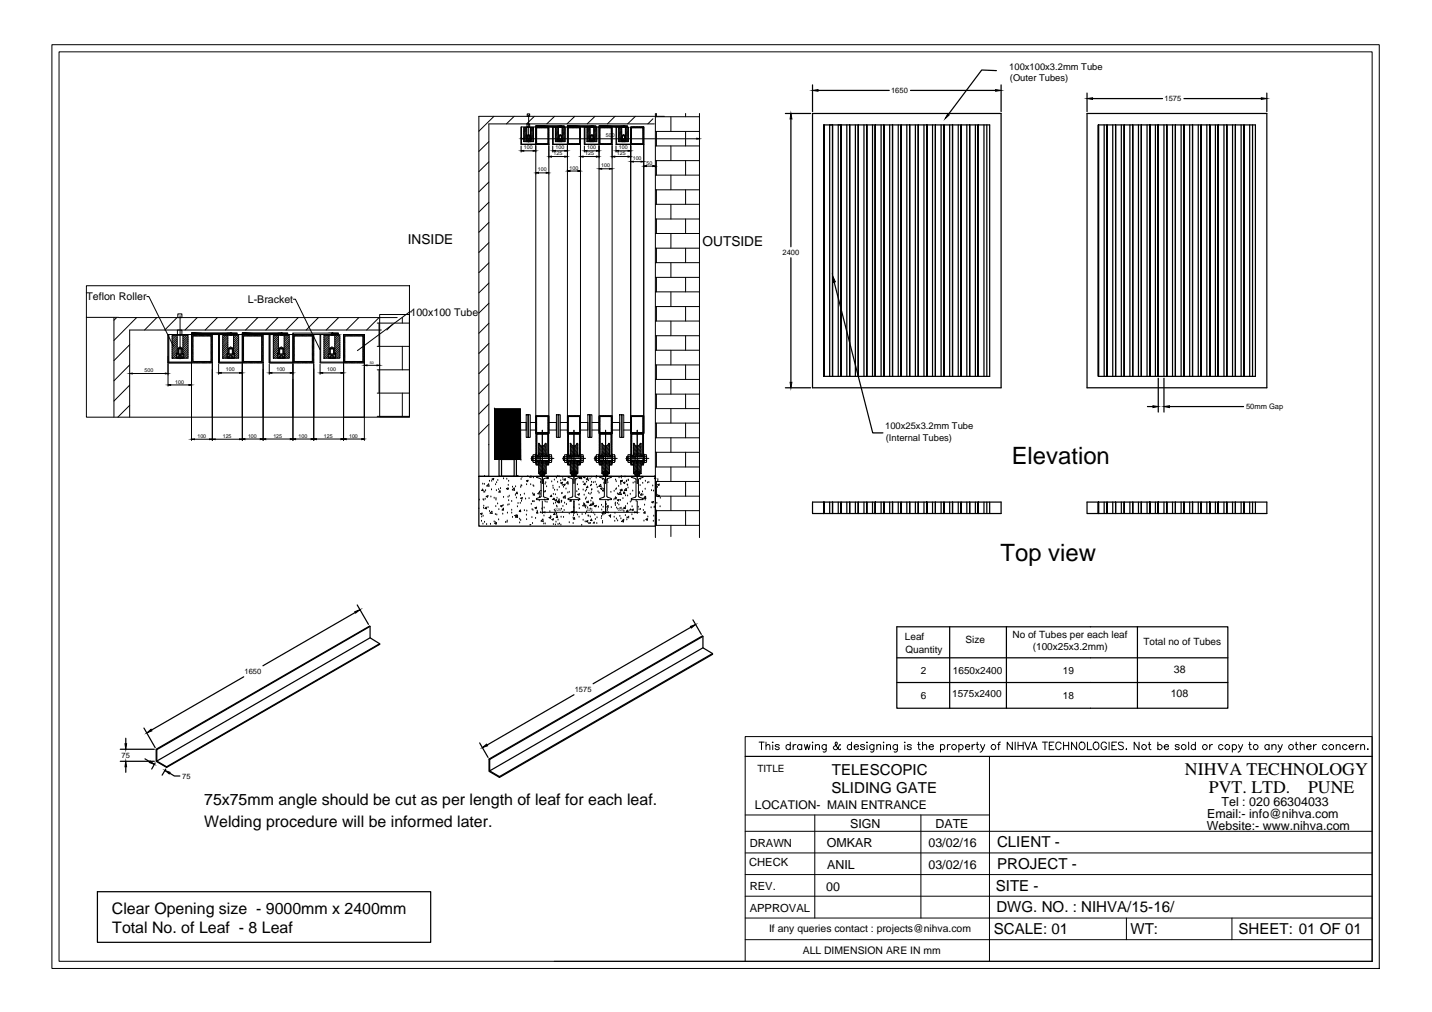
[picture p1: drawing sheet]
<svg xmlns="http://www.w3.org/2000/svg" width="297mm" height="210mm" viewBox="0 0 297 210" stroke-linecap="round" stroke-linejoin="round" font-family="sans-serif">
<defs><g id="words">
<g font-size="5">
<text x="209.9" y="96.1">Elevation</text>
<text x="207.5" y="116.3">Top view</text>
</g>
<g font-size="3.7">
<text x="245.8" y="160.7">NIHVA TECHNOLOGY</text>
<text x="250.8" y="164.5">PVT. LTD.</text>
<text x="271.3" y="164.5">PUNE</text>
</g>
<g font-size="3.3">
<text x="42.3" y="167">75x75mm angle should be cut as per length of leaf for each leaf.</text>
<text x="42.3" y="171.5">Welding procedure will be informed later.</text>
<text x="23.2" y="189.5">Clear Opening size - 9000mm x 2400mm</text>
<text x="23.3" y="193.5">Total No. of Leaf - 8 Leaf</text>
</g>
<g font-size="3.1">
<text x="172.6" y="160.7">TELESCOPIC</text>
<text x="172.5" y="164.5">SLIDING GATE</text>
<text x="206.8" y="175.8">CLIENT -</text>
<text x="206.6" y="184.7">SITE -</text>
<text x="206.9" y="180.3">PROJECT -</text>
<text x="206.7" y="189.2">DWG. NO. : NIHVA/15-16/</text>
<text x="206.1" y="193.7">SCALE: 01</text>
<text x="234.5" y="193.7">WT:</text>
<text x="256.9" y="193.7">SHEET: 01 OF 01</text>
</g>
<g font-size="2.8">
<text x="84.6" y="50.5">INSIDE</text>
<text x="145.7" y="51.1">OUTSIDE</text>
</g>
<g font-size="2.6">
<text x="253.4" y="167.1">Tel : 020 66304033</text>
<text x="176.3" y="171.7">SIGN</text>
<text x="194" y="171.7">DATE</text>
<text x="250.3" y="172.1">Website:- www.nihva.com</text>
<text x="250.4" y="169.7">Email:- info@nihva.com</text>
<text x="171.5" y="175.6">OMKAR</text>
<text x="192.6" y="175.7">03/02/16</text>
<text x="171.4" y="184.8">00</text>
<text x="171.6" y="180.2">ANIL</text>
<text x="192.6" y="180.3">03/02/16</text>
</g>
<text font-size="2.5" x="156.6" y="167.8">LOCATION- MAIN ENTRANCE</text>
<g font-size="2.3">
<text x="155.4" y="179.6">CHECK</text>
<text x="155.5" y="175.6">DRAWN</text>
<text x="155.5" y="184.6">REV.</text>
<text x="155.5" y="189.1">APPROVAL</text>
</g>
<g font-size="2.2">
<text x="17.9" y="62.3">Teflon Roller</text>
<text x="51.4" y="62.8">L-Bracket</text>
<text x="85.1" y="65.4">100x100 Tube</text>
<text x="243.5" y="139.5">38</text>
<text x="242.8" y="144.5">108</text>
<text x="159.5" y="193.3">If any queries contact : projects@nihva.com</text>
<text x="166.5" y="197.8">ALL DIMENSION ARE IN mm</text>
</g>
<g font-size="2.1">
<text x="187.7" y="132.8">Leaf</text>
<text x="187.8" y="135.3">Quantity</text>
<text x="200.3" y="133.3">Size</text>
<text x="210" y="132.3">No of Tubes per each leaf</text>
<text x="214.2" y="134.9">(100x25x3.2mm)</text>
<text x="237.2" y="133.7">Total no of Tubes</text>
<text x="191" y="139.8">2</text>
<text x="197.7" y="139.7">1650x2400</text>
<text x="220.5" y="139.7">19</text>
<text x="191" y="145">6</text>
<text x="197.5" y="144.6">1575x2400</text>
<text x="220.5" y="145">18</text>
<text x="157.1" y="160">TITLE</text>
</g>
<g font-size="1.9">
<text x="209.4" y="14.5">100x100x3.2mm Tube</text>
<text x="209.5" y="16.9">(Outer Tubes)</text>
<text x="183.6" y="89.1">100x25x3.2mm Tube</text>
<text x="183.7" y="91.5">(Internal Tubes)</text>
</g>
<g font-size="1.6">
<text x="184.8" y="19.3">1650</text>
<text x="241.6" y="21">1575</text>
<text x="162.3" y="52.9">2400</text>
<text x="258.5" y="84.8">50mm Gap</text>
<text x="50.7" y="139.8">1650</text>
<text x="119.2" y="143.5">1575</text>
<text x="25.2" y="157.2">75</text>
<text x="37.8" y="161.5">75</text>
</g>
<g font-size="1.1">
<text x="125.7" y="28.5">500</text>
<text x="108.7" y="31">100</text>
<text x="111.6" y="35.6">100</text>
<text x="114.8" y="32.2">125</text>
<text x="115.2" y="31">100</text>
<text x="118.1" y="35.2">100</text>
<text x="121.4" y="32.2">125</text>
<text x="121.8" y="31">100</text>
<text x="124.7" y="34.7">100</text>
<text x="127.9" y="32.2">125</text>
<text x="128.4" y="31">100</text>
<text x="131.2" y="33.2">100</text>
<text x="134.1" y="34.2">50</text>
<text x="30" y="77.2">500</text>
<text x="46.8" y="77">100</text>
<text x="57.3" y="77">100</text>
<text x="67.9" y="77">100</text>
<text x="36.3" y="79.5">100</text>
<text x="41" y="90.8">100</text>
<text x="46.2" y="90.8">125</text>
<text x="51.4" y="90.8">100</text>
<text x="56.7" y="90.8">125</text>
<text x="61.9" y="90.8">100</text>
<text x="67.2" y="90.8">125</text>
<text x="72.4" y="90.8">100</text>
</g>
<g font-size=".8">
<text x="76.7" y="75.5">50</text>
<text x="115.1" y="106">225</text>
<text x="121.7" y="106">225</text>
<text x="128.2" y="106">225</text>
</g>
</g></defs>
<!-- layer: 0 -->
<g fill="none" stroke="#000" stroke-width=".21">
<path d="M10.8 9.3h275.3v191.6h-275.3zM12.2 10.8h272.4v188.6h-272.4zM101.4 29.4l-2.1 2M101.4 33.6l-2.1 2M101.4 37.8l-2.1 2M102.5 24.1l-3.2 3.1M106.7 24.1l-1.7 1.6M108.1 26.3h3v3.7h-3zM108.1 26.3v3.7h3v59.9M108.1 30.3v1.2M108.2 26.3v3.6h2.9M108.6 28.8h35.9"/>
<path d="M108.6 31.3h2M109.2 28.8h.1M109.2 28.8h.9M109.2 28.8v.6M109.2 29.3h.9zM109.3 26.4v2.4M109.3 25.7h.6v.6h-.6zM109.4 23.6h.5v.5h-.5zM109.4 28.1h.5M109.4 28.1l.3-.2 .2 .2M109.4 28.1v.7M109.4 29.1h.5"/>
<path d="M109.4 29.1v.3M109.4 29.1l.3-.1 .2 .1M109.4 28.1l.5 .1h-.5zM109.5 29.1v.3M109.8 29.1v.3M109.9 28.1v.7M109.9 29.1v.3M110 26.4v2.4M110.1 28.8v.5M110.1 28.8h.1M110.1 28.8v.6M110.8 24.1l-1.6 1.6"/>
<path d="M111.1 26.1h5.9v.2h-5.9zM111.7 35.9h1.6M113.8 30v59.9M114.4 32.5h2.8M114.7 26.3h3v3.7h-3zM114.7 26.3v3.7h3v59.9M114.7 30.3v1.2M114.7 26.3v3.6h3M115 24.1l-1.6 1.6M115.2 31.3h2M115.8 28.8h.1M115.8 28.8h.9"/>
<path d="M115.8 28.8v.6M115.8 29.3h.8M115.8 28.8v.5M115.8 26.4v2.4M116 29.1h.5M116 28.1h.5M116 28.1l.2-.2 .3 .2M116 28.1v.7M116 29.1v.3M116 29.1l.2-.1 .3 .1M116 28.1h.4M116.1 26.3l.3 .1z"/>
<path d="M116.1 29.1v.3M116.3 29.1v.3M116.4 28.1v.7M116.5 28.1v.7M116.5 29.1v.3M116.6 26.4v2.4M116.6 28.8v.5M116.7 28.8h.1M116.7 28.8v.6M117.7 26.1h5.9v.2h-5.9zM118.3 35.5h1.6M119.2 24.1l-1.6 1.6"/>
<path d="M120.4 30v59.9M121 32.5h2.7M121.2 26.3h3.1v3.7h-3.1zM121.2 26.3v3.7h3.1v59.9M121.2 30.3v1.2M121.3 26.3v3.6h3M121.8 31.3h1.9M122.3 28.8h.1M122.3 28.8h.9M122.3 28.8v.6M122.4 29.3h.8M122.4 26.4v2.9"/>
<path d="M122.5 29.1h.5M122.5 28.1h.5M122.5 28.1l.3-.2 .2 .2M122.5 28.1v.7M122.5 29.1v.3M122.5 29.1l.3-.1 .2 .1M122.6 28.1h.4M122.6 28.1v.7M122.7 26.3l.3 .1zM122.7 29.1v.3M122.9 29.1v.3M123 28.1v.7"/>
<path d="M123 29.1v.3M123.2 26.4v2.4M123.2 28.8v.5M123.2 28.8h.1M123.2 28.8v.6M123.4 24.1l-1.6 1.6M124.3 26.1h5.8v.2h-5.8zM124.8 35h1.6M127 30v59.9M127.5 32.5h2.8M127.6 24.1l-1.6 1.6M127.8 30.3v1.2"/>
<path d="M128.3 31.3h2M128.9 28.8h.1M128.9 28.8v.6M128.9 28.8h.9M128.9 29.3h.9M128.9 28.8v.5M129 26.4v2.4M129.1 28.1l.2-.2 .3 .2M129.1 28.1v.7M129.1 29.1v.3M129.1 29.1l.2-.1 .3 .1M129.1 29.1h.5"/>
<path d="M129.1 28.1h.5M129.1 28.1l.5 .1v-.1M129.2 26.3l.3 .1zM129.2 29.1v.3M129.5 29.1v.3M129.6 28.1v.7M129.6 29.1v.3M129.7 26.4l.1 2.9M129.8 28.8h.1M129.8 28.8v.6M130.8 26.3h2.7v63.6h-2.7zM130.8 29.9h-2.9v-3.5h-.1v3.6h3v59.9"/>
<path d="M131.4 33.5h1.6M131.8 24.1l-1.6 1.6M133.5 30v59.9M134.1 34.5h1.3M135.4 24.6l-1 1.1M135.9 24.2h9.2M135.9 27.3h9.2M135.9 30.3h9.2M135.9 33.3h9.2M135.9 36.3h9.2M135.9 39.4h9.2M135.9 23.5v88"/>
<path d="M136.2 23.5v.7M136.2 27.3v3M136.2 33.3v3M136.2 39.4v3M139.2 24.2v3.1M139.2 30.3v3M139.2 36.3v3.1M142.2 23.5v.7M142.2 27.3v3M142.2 33.3v3M142.2 39.4v3M145.1 23.5v88"/>
<path d="M17.9 59.3h67v27.2h-67zM101.4 42l-2.1 2M101.4 46.1l-2.1 2.1M101.4 50.3l-2.1 2.1M101.4 54.5l-2.1 2.1M101.4 58.7l-2.1 2M135.9 42.4h9.2M135.9 45.4h9.2M135.9 48.4h9.2M135.9 51.5h9.2M135.9 54.5h9.2M135.9 57.5h9.2"/>
<path d="M136.2 45.4v3M136.2 51.5v3M136.2 57.5v3M139.2 42.4v3M139.2 48.4v3.1M139.2 54.5v3M142.2 45.4v3M142.2 51.5v3M142.2 57.5v3M17.9 65.8h6.7M24.2 65.9l-.6 .5M26.9 71.5l-3.3 3.3"/>
<path d="M26.9 75.7l-3.3 3.3M26.9 79.9l-3.3 3.3M27.4 77.5h6.9M28.3 65.9l-4.7 4.7M30.5 61.5h.4l5.1 10.3M32.5 65.9l-2.5 2.6M34.9 69.4h4.8v5.9h-4.8zM34.9 75.3h4.8v16.1M34.9 69.4v10.7M35 69.4v5.7h4.7M35.4 79.8h3.8M36.7 74.2h1.3"/>
<path d="M36.7 73.4v.8M36.7 65.9l-2.5 2.6M36.8 69.6v3.7M36.8 68.5h.9v.9h-.9zM36.9 65.1h.8v.8h-.8zM36.9 73.3h-.3v1M36.9 72.2h.9M36.9 73.9h.9M36.9 72.2l.5-.2 .4 .2M36.9 72.2v1.2M36.9 73.9v.4M36.9 73.9l.5-.2 .4 .2"/>
<path d="M37 73.4v-1.1l-.1 .1h.9l-.1-.1v1.1M37.1 73.9v.4M37.6 73.9v.4M37.8 73.3h.3v1M37.8 72.2v1.2M37.8 73.9v.4M37.9 69.6v3.7M38 73.4v.8M38.1 73.3v.1h-1.5M39.7 69.1h9.5v.3h-9.5zM40.9 65.9l-2.5 2.6M44 75.3v16.1"/>
<path d="M45.1 65.9l-2.5 2.6M45.4 69.4h4.9v5.9h-4.9zM45.4 69.4v5.9h4.9v16.1M45.4 75.5v2.1M45.5 69.4v5.7h4.8M45.9 77.3h3.8M47.1 73.3v.1h1.5M47.2 74.2h1.3M47.2 73.4v.8M47.3 69.6v3.7M47.4 73.3h-.3v1M47.4 72.2h.9"/>
<path d="M47.4 73.9h.9M47.4 72.2l.5-.2 .4 .2M47.4 72.2v1.2M47.4 73.9v.4M47.4 73.9l.5-.2 .4 .2M47.5 73.4v-1.1l-.1 .1h.9l-.1-.1v1.1M47.6 73.9v.4M47.7 69.4h.4v.2h-.4zM48.1 73.9v.4M48.3 73.3h.3v1M48.3 72.2v1.2M48.3 73.9v.4"/>
<path d="M48.4 69.6v3.7M48.5 73.4v.8M49.3 65.9l-2.5 2.6M50.3 69.1h9.4v.3h-9.4zM53.5 65.9l-2.6 2.6M54.6 75.3v16.1M55.9 69.4h4.9v5.9h-4.9zM55.9 69.4v5.9h4.9v16.1M55.9 75.5v2.1M56 69.4v5.7h4.8M56.4 77.3h3.8M57.6 73.3v.1h1.5v-.1"/>
<path d="M57.7 65.9l-2.6 2.6M57.7 74.2h1.3M57.7 73.4v.8M57.8 69.6v3.7M57.9 73.3h-.3v1M57.9 72.2h.9M57.9 72.2l.4-.2 .5 .2M57.9 72.2v1.2M58 73.9h.8M58 73.9v.4M58 73.9l.3-.2 .5 .2M58 73.4v-1.1l-.1 .1h.9l-.1-.1v1.1"/>
<path d="M58.1 73.9v.4M58.2 69.4h.4v.2h-.4zM58.6 73.9v.4M58.8 73.3h.3v1M58.8 72.2v1.2M58.8 73.9v.4M58.9 69.6v3.7M59 73.4v.8M60.8 69.1h9.4v.3h-9.4zM60.8 62.1h.5l5.1 10.3M61.9 65.9l-2.6 2.6M65.1 75.3v16.1"/>
<path d="M66.1 65.9l-2.6 2.6M66.4 75.5v2.1M66.9 77.3h3.8M68.1 73.3v.1h1.5M68.2 74.2h1.3M68.2 73.4v.8M68.3 69.6v3.7M68.4 72.2l.4-.2 .5 .2M68.4 72.2v1.2M68.4 73.3h-.3v1M68.4 72.2h.9M68.5 73.9v.4"/>
<path d="M68.5 73.9l.3-.2 .5 .2M68.5 73.9h.8M68.5 73.4v-1.1l-.1 .1h.9l-.1-.1v1.1M68.6 73.9v.4M68.7 69.4h.4v.2h-.4zM69.1 73.9v.4M69.3 73.9v.4M69.3 73.3h.3v1M69.3 72.2v1.2M69.4 69.6v3.7M69.5 73.4v.8M70.2 65.9l-2.5 2.6"/>
<path d="M71.3 69.4h4.3v17.1h-4.3zM71.3 75.1h-4.8v-5.5h-.1v5.7h4.9v16.1M74.4 65.9l-2.5 2.6M75.6 75.3v16.1M76.1 75.8h2.1M78.2 67h6.7M78.2 71.8h6.7M78.2 76.7h6.7M78.6 67v4.8M78.6 76.7v4.8M78.6 65.9l-2.6 2.6M78.8 65.2h6.1v21.2h-6.1z"/>
<path d="M78.8 75.5v.1M81.4 67.3l-1.2 1.2M83.5 65.9v1.1M83.5 71.8v4.9M84.9 65.9v20.5M85.4 64.7h-.4l-10.9 8M101.4 62.9l-2.1 2M101.4 67.1l-2.1 2M101.4 71.2l-2.1 2.1M101.4 75.4l-2.1 2.1M101.4 79.6l-2.1 2.1M135.9 60.5h9.2"/>
<path d="M135.9 63.6h9.2M135.9 66.6h9.2M135.9 69.6h9.2M135.9 72.6h9.2M135.9 75.7h9.2M135.9 78.7h9.2M136.2 63.6v3M136.2 69.6v3M136.2 75.7v3M139.2 60.5v3.1M139.2 66.6v3M139.2 72.6v3.1"/>
<path d="M139.2 78.7v3M142.2 63.6v3M142.2 69.6v3M142.2 75.7v3M26.9 84.1l-2.5 2.4M40.3 91.1h3.2M44.6 91.1h5.1M50.8 91.1h3.2M55.1 91.1h5.1M61.3 91.1h3.2M65.6 91.1h5.1M71.8 91.1h3.2"/>
<path d="M78.2 81.5h6.7M78.2 86.4h6.7M78.6 86.4h.1M83.5 81.5v4.9M101.4 83.8l-2.1 2.1M101.4 88l-2.1 2.1M101.4 92.2h.1M102.6 84.8h5.4v10.5h-5.4zM108 87.6h1.1v1.6h-1.1M109.1 86h.6v4.7h-.6zM109.5 86h.5v4.7h-.5zM110 87.6h1.1"/>
<path d="M110 89.2h1.1M111.3 98.9l.8 .4M111.3 98.9v-.1h2.4v.1M111.4 94.7v-.3h.1v.3M111.4 95.5v.3h.1v-.3M111.5 95.5v.3h.2M111.5 95.5h.7M111.7 94.2h1.6M111.7 94.7l.8-.5 .8 .5zM111.7 94.2l.8 .5 .8-.5M111.7 94.2v.5h.5h-.7M111.7 94.4h-.2v.3"/>
<path d="M111.7 95.5v.6M111.7 96.1h1.6M111.7 95.6h1.6l-.8 .5zM111.7 96.1l.8-.5 .8 .5M112.1 99.3l.1 .2v3.4M112.2 95.5h.1M112.5 94.2v.5M112.5 95.5v.6M112.7 99.5v3.4M112.8 95.5h.1M112.9 99.3l-.2 .2M113.3 94.4h.2v.3"/>
<path d="M113.3 94.2v.5h-.5h.7M113.3 95.5v.6M113.5 94.7v-.3h.1v.3M113.5 95.5v.3h.1v-.3M113.5 95.5v.3h-.2M113.5 95.5h-.7M113.7 98.9l-.8 .4M113.8 87.6h1.6v1.6h-1.6M115.4 86h.5v4.7h-.5zM115.8 86h.4v4.7h-.4zM116.2 87.6h1.5M116.2 89.2h1.5"/>
<path d="M117.8 98.9l.8 .4M117.8 98.9v-.1h2.5v.1M117.9 94.7v-.3h.1v.3M117.9 95.5v.3h.1v-.3M118 95.5v.3h.3M118 95.5h.7M118.3 94.2h1.6M118.3 94.7l.8-.5 .8 .5zM118.3 94.4h-.3v.3M118.3 94.2v.5h.4h-.7M118.3 96.1h1.6M118.3 95.6h1.6l-.8 .5z"/>
<path d="M118.3 94.2l.8 .5 .8-.5M118.3 95.5v.6M118.3 96.1l.8-.5 .8 .5M118.6 99.3l.2 .2v3.4M118.7 95.5h.1M119.1 94.2v.5M119.1 95.5v.6M119.3 99.5v3.4M119.4 95.5h.1M119.4 99.3l-.1 .2M119.9 94.4h.2v.3M119.9 94.2v.5h-.5h.7"/>
<path d="M119.9 95.5v.6M120.1 94.7v-.3h.1v.3M120.1 95.5v.3h.1v-.3M120.1 95.5v.3h-.2M120.1 95.5h-.7M120.2 99l-.7 .3M120.2 98.9v.1M120.4 87.6h1.5v1.6h-1.5M121.9 86h.5v4.7h-.5zM122.3 86h.5v4.7h-.5zM122.8 87.6h1.5M122.8 89.2h1.5"/>
<path d="M124.4 98.9l.8 .4M124.4 98.9v-.1h2.4v.1M124.5 94.7v-.3h.1v.3M124.5 95.5v.3h.1v-.3M124.6 95.5v.3h.3M124.6 95.5h.7M124.9 94.2h1.5M124.9 94.7l.7-.5 .8 .5zM124.9 94.4h-.3v.3M124.9 94.2v.5h.4h-.7M124.9 96.1h1.5M124.9 95.6h1.5l-.8 .5z"/>
<path d="M124.9 94.2l.7 .5 .8-.5M124.9 95.5v.6M124.9 96.1l.7-.5 .8 .5M125.2 99.3l.2 .2v3.4M125.3 95.5h.1M125.6 94.2v.5M125.6 95.5v.6M126 95.5h.1M126 99.3l-.1 .2v3.4M126.4 94.4h.3v.3M126.4 94.2v.5h-.4h.7M126.4 95.5v.6"/>
<path d="M126.7 94.7v-.3l.1 .3M126.7 95.5v.3l.1-.3M126.7 95.5v.3h-.3M126.7 95.5h-.7M126.8 98.9l-.8 .4M127 87.6h1.5v1.6h-1.5M128.5 86h.5v4.7h-.5zM128.9 86h.5v4.7h-.5zM129.4 87.6h1.4M129.4 89.2h1.4M131 98.9l.8 .4M131 98.9v-.1h2.4v.1"/>
<path d="M131 94.7v-.3h.2v.3M131 95.5v.3h.2v-.3M131.2 95.5v.3h.2M131.2 95.5h.7M131.4 94.2h1.6M131.4 94.7l.8-.5 .8 .5zM131.4 94.4h-.2v.3M131.4 94.2v.5h.5h-.7M131.4 96.1h1.6M131.4 95.6h1.6l-.8 .5zM131.4 94.2l.8 .5 .8-.5M131.4 95.5v.6"/>
<path d="M131.4 96.1l.8-.5 .8 .5M131.8 99.3l.1 .2v3.4M131.9 95.5h.1M132.2 94.2v.5M132.2 95.5v.6M132.5 95.5h.1M132.6 99.3l-.2 .2v3.4M133 94.4h.2v.3M133 94.2v.5h-.5h.7M133 95.5v.6M133.2 94.7v-.3l.1 .3M133.2 95.5v.3l.1-.3"/>
<path d="M133.2 95.5v.3h-.2M133.2 95.5h-.7M133.3 99l-.7 .3M133.4 98.9l-.1 .1M135.9 81.7h9.2M135.9 84.8h9.2M135.9 87.8h9.2M135.9 90.8h9.2M135.9 93.8h9.2M135.9 96.9h9.2M135.9 99.9h9.2M136.2 81.7v3.1"/>
<path d="M136.2 87.8v3M136.2 93.8v3.1M136.2 99.9v3M139.2 84.8v3M139.2 90.8v3M139.2 96.9v3M142.2 81.7v3.1M142.2 87.8v3M142.2 93.8v3.1M142.2 99.9v3M112.1 103.1l-.8 .3v.2h2.4v-.1M112.2 102.9l-.1 .2"/>
<path d="M112.5 103.9v2.6M112.7 102.9l.2 .2M112.9 103.1l.8 .4M113 106.3h5.5M118.6 103.1l-.7 .3-.1 .2h2.5l-.1-.2M118.8 102.9l-.2 .2M119.1 103.9v2.6M119.3 102.9l.1 .2M119.5 103.1l.7 .3M119.6 106.3h5.5M125.2 103.1l-.7 .3-.1 .2h2.4v-.1M125.4 102.9l-.2 .2"/>
<path d="M125.6 103.9v2.6M125.9 102.9l.1 .2M126 103.1l.8 .4M126.2 106.3h5.4M131.8 103.1l-.8 .3v.2h2.4v-.1M131.9 102.9l-.1 .2M132.2 103.9v2.6M132.4 102.9l.2 .2M132.6 103.1l.7 .3M133.3 103.4l.1 .1M135.9 102.9h9.2M135.9 105.9h9.2"/>
<path d="M135.9 109h9.2M136.2 105.9v3.1M139.2 102.9v3M139.2 109v2.3M142.2 105.9v3.1M154.6 152.8h130v4.1h-130zM157.5 153.9h1M158 153.9v1.6M158.9 154.7l.3-.3 .4 .1 .1 1M158.9 153.9v1.6M160.2 154h.2zM160.3 154.5v1"/>
<path d="M161.6 154.6a.51 .51 0 0 0-.8 0l.3 .3 .5 .1v.2a.47 .47 0 0 1-.4 .3 .47 .47 0 0 1-.4-.3M163.9 154.6a.49 .49 0 0 0-.7 0 .49 .49 0 0 0 0 .7 .49 .49 0 0 0 .7-.1M163.9 153.9v1.6M164.5 154.4v1.1M165.1 154.4a.5 .5 0 0 0-.6 .5M166.3 154.6a.49 .49 0 0 0-.7 0 .49 .49 0 0 0 0 .7 .49 .49 0 0 0 .7-.1M166.3 154.4v1.1M166.8 154.4l.3 1.1 .3-1.1 .3 1.1 .3-1.1M168.5 153.9v.2zM168.5 154.5v1M169.1 154.7l.4-.3 .4 .1 .1 1M169.1 154.4v1.1"/>
<path d="M171.4 154.4v1.2a.38 .38 0 0 1-.2 .4 .38 .38 0 0 1-.5-.1M171.4 154.6a.49 .49 0 0 0-.7 0 .49 .49 0 0 0 0 .7 .49 .49 0 0 0 .7-.1M174.3 154.6v-.2l-.2 .1-.2 .5a.56 .56 0 0 1-.4 .5 .56 .56 0 0 1-.6-.3l.1-.4 .6-.4v-.4l-.1-.1-.3 .2 .3 .6 .5 .7 .3 .1v-.2M176.6 154.6a.49 .49 0 0 0-.7 0 .49 .49 0 0 0 0 .7 .49 .49 0 0 0 .7-.1M176.6 153.9v1.6M177.2 154.9h.9a.48 .48 0 0 0-.7-.4 .48 .48 0 0 0-.2 .7 .47 .47 0 0 0 .4 .3 .47 .47 0 0 0 .5-.3M179.3 154.6a.51 .51 0 0 0-.8 0l.2 .3 .6 .1v.2a.47 .47 0 0 1-.4 .3 .47 .47 0 0 1-.4-.3M179.8 154h.1zM179.8 154.5v1M181.3 154.4l-.1 1.4-.2 .2-.4-.1M181.3 154.6a.49 .49 0 0 0-.7 0 .49 .49 0 0 0 0 .7 .49 .49 0 0 0 .7-.1M181.9 154.7l.4-.3 .3 .1 .1 1"/>
<path d="M181.9 154.4v1.1M183.3 153.9v.2zM183.3 154.5v1M183.9 154.7l.3-.3 .4 .1 .1 1M183.9 154.4v1.1M186.2 154.4l-.1 1.4-.3 .2-.3-.1M186.2 154.6a.51 .51 0 0 0-.8 0 .51 .51 0 0 0 0 .7 .51 .51 0 0 0 .8-.1M187.6 154h.2zM187.7 154.5v1M189 154.6a.51 .51 0 0 0-.8 0l.2 .3 .5 .1 .1 .2a.47 .47 0 0 1-.4 .3 .47 .47 0 0 1-.4-.3M190.3 154.4h.6M190.6 153.9v1.3v.2l.3 .1"/>
<path d="M191.4 154.7l.3-.3 .4 .1 .1 1M191.4 153.9v1.6M192.7 154.9h.9v-.3a.5 .5 0 0 0-.8 0 .5 .5 0 0 0 .1 .7 .5 .5 0 0 0 .7-.1M195.1 154.6a.49 .49 0 0 1 .7 0 .49 .49 0 0 1 0 .7 .49 .49 0 0 1-.7-.1M195.1 154.4v1.6M196.5 154.4v1.1M197.1 154.4a.5 .5 0 0 0-.6 .5M198.9 154.6a.49 .49 0 0 1 .7 0 .49 .49 0 0 1 0 .7 .49 .49 0 0 1-.7-.1M198.9 154.4v1.6M200.3 154.9h.8v-.3a.49 .49 0 0 0-.7 0 .49 .49 0 0 0 0 .7 .49 .49 0 0 0 .7-.1M201.6 154.4v1.1M202.2 154.4l-.5 .2-.1 .3"/>
<path d="M202.5 154.4h.5M202.7 153.9v1.3l.1 .2 .3 .1M203.4 154.4l.4 1.1 .5-1.1M203.8 155.5l-.2 .4-.3 .1M205.2 156.9v42.5M206.9 154.4h.5M207.5 153.9l-.3 .1v.2v1.3M210 153.9v1.6l-1.1-1.6v1.6M210.6 153.9v1.6M211.2 153.9v1.6M211.2 154.6h1M212.2 153.9v1.6"/>
<path d="M212.6 153.9l.6 1.6 .6-1.6M213.9 155.5l.6-1.6 .6 1.6M214.2 154.9h.7M216.2 153.9h1.1M216.8 153.9v1.6M217.6 154.6h.6M218.6 153.9h-1v1.6h1M220.1 154.3a.57 .57 0 0 0-.7-.4 .57 .57 0 0 0-.4 .6v.4a.56 .56 0 0 0 .5 .6 .56 .56 0 0 0 .6-.4M220.6 154.6h1.1M220.6 153.9v1.6M221.7 153.9v1.6M223.3 153.9v1.6l-1-1.6v1.6"/>
<path d="M224.1 154a.75 .75 0 0 1 1 .7 .75 .75 0 0 1-1 .7l-.3-.5v-.4zM225.6 153.9v1.6h.9M227 154a.8 .8 0 0 1 1 .5 .8 .8 0 0 1-.5 1 .84 .84 0 0 1-.8-.6 .84 .84 0 0 1 .3-.9zM229.5 154.3a.57 .57 0 0 0-.7-.4 .57 .57 0 0 0-.4 .6v.4a.55 .55 0 0 0 .6 .6 .55 .55 0 0 0 .5-.6h-.3M230.1 153.9v1.6M230.6 154.6h.6M231.6 153.9h-1v1.6h1M233 154.1l-.3-.2-.6 .1-.1 .1 .1 .4 .9 .4v.3a.6 .6 0 0 1-1 0M233.6 155.4h.1zM236.3 153.9v1.6l-1-1.6v1.6M238.2 154.4h.5M238.4 153.9v1.3l.1 .2 .3 .1"/>
<path d="M240.2 154.6a.49 .49 0 0 1 .7 0 .49 .49 0 0 1 0 .7 .49 .49 0 0 1-.7-.1M240.2 153.9v1.6M241.5 154.9h.9l-.1-.3a.5 .5 0 0 0-.7 0 .5 .5 0 0 0 .1 .7 .5 .5 0 0 0 .7-.1M244.6 154.6a.51 .51 0 0 0-.8 0l.2 .3 .5 .1 .1 .2a.47 .47 0 0 1-.4 .3 .47 .47 0 0 1-.4-.3M246.6 153.9v1.6M248 154.6a.49 .49 0 0 0-.8 0 .49 .49 0 0 0 0 .7 .49 .49 0 0 0 .8-.1M248 153.9v1.6M250.9 154.4v1.1M251.5 154.4a.5 .5 0 0 0-.6 .5M253.7 154.6a.49 .49 0 0 0-.8 0 .49 .49 0 0 0 0 .7 .49 .49 0 0 0 .8-.1M255.6 154.6a.49 .49 0 0 1 .8 0 .49 .49 0 0 1 0 .7 .49 .49 0 0 1-.8-.1M255.6 154.4v1.6"/>
<path d="M256.9 154.4l.4 1.1 .5-1.1M257.3 155.5l-.1 .3-.4 .2M259 154.4h.5M259.2 153.9v1.3l.1 .2 .3 .1M263.2 154.6a.49 .49 0 0 0-.7 0 .49 .49 0 0 0 0 .7 .49 .49 0 0 0 .7-.1M263.2 154.4v1.1M263.8 154.7l.2-.2a.38 .38 0 0 1 .7 .2v.8M263.8 154.4v1.1M265.1 154.4l.5 1.1 .4-1.1M265.6 155.5l-.3 .4-.3 .1M268.7 154.4h.5M268.9 153.9v1.3l.1 .2 .3 .1"/>
<path d="M269.7 154.7l.4-.3 .4 .1v1M269.7 153.9v1.6M271.1 154.9h.9a.46 .46 0 0 0-.6-.5 .46 .46 0 0 0-.3 .6 .47 .47 0 0 0 .3 .5 .47 .47 0 0 0 .6-.3M272.5 154.4v1.1M273.1 154.4l-.5 .2-.1 .3M275.2 154.6a.49 .49 0 0 0-.7 0 .49 .49 0 0 0 0 .7 .49 .49 0 0 0 .7-.1M277.2 154.7l.4-.3 .3 .1 .1 1M277.2 154.4v1.1M279.4 154.6a.51 .51 0 0 0-.7 0 .51 .51 0 0 0 0 .7 .51 .51 0 0 0 .7-.1M279.8 154.9h.9v-.3a.5 .5 0 0 0-.7 0 .5 .5 0 0 0 0 .7 .5 .5 0 0 0 .7-.1M281.3 154.4v1.1M281.9 154.4a.5 .5 0 0 0-.6 .5"/>
<path d="M282.3 154.7l.3-.3 .4 .1 .1 1M282.3 154.4v1.1M283.6 155.4h.2zM284.6 156.9v42.5M284.6 156.9h-130v42.5M154.6 176.9h130M154.6 172.4h130M154.6 169h50.6M169 169v21.4M191 169v21.4M114.9 199.4h169.7M154.6 185.9h130"/>
<path d="M154.6 181.4h130M154.6 190.4h130M154.6 194.9h130M233.7 190.4v4.5M255.5 190.4v4.5"/>
<circle cx="197.9" cy="154.9" r=".51"/>
<circle cx="206.1" cy="154.9" r=".51"/>
<circle cx="237.3" cy="154.9" r=".51"/>
<circle cx="245.5" cy="154.9" r=".52"/>
<circle cx="249.9" cy="154.9" r=".51"/>
<circle cx="254.6" cy="154.9" r=".51"/>
<circle cx="260.5" cy="154.9" r=".51"/>
<circle cx="267.8" cy="154.9" r=".52"/>
<circle cx="276.2" cy="154.9" r=".52"/>
</g>
<!-- layer: object -->
<g fill="none" stroke="#000" stroke-width=".21">
<path d="M108.6 26.4h2.1v3h-2.1zM108.7 26.4l-.1 .1M109 26.4l-.4 .4M109.1 29.4h.1M109.2 28.9l-.5 .5M109.2 29.1l-.3 .3M109.2 26.4l-.6 .6M109.3 28.5l-.7 .7M109.3 26.6l-.7 .7M109.3 26.8l-.7 .7M109.3 27.1l-.7 .6M109.3 27.3l-.7 .7"/>
<path d="M109.3 27.6l-.7 .6M109.3 27.8l-.7 .6M109.3 28l-.7 .7M109.3 28.3l-.7 .7M109.3 28.7v.1M110.2 26.4l-.2 .2M110.4 26.4l-.4 .4M110.7 27.4l-.7 .6M110.7 28.1l-.7 .6M110.7 28.8l-.6 .6M110.7 29.1l-.3 .3M110.7 26.4l-.7 .7"/>
<path d="M110.7 26.6l-.7 .7M110.7 26.9l-.7 .7M110.7 27.1l-.7 .7M110.7 27.6l-.7 .7M110.7 27.9l-.7 .6M110.7 28.4l-.6 .5M110.7 28.6l-.6 .5M110.7 29.3l-.1 .1M111.1 26.3h2.7v3.7h-2.7zM111.1 26.3h.1M111.3 26.5h2.4v3.3h-2.4zM111.3 26.6l-.2 .2"/>
<path d="M111.3 26.8l-.2 .2M111.3 26.9l-.2 .2M111.3 27.1l-.2 .2M111.3 27.2l-.2 .2M111.3 27.4l-.2 .2M111.3 27.5l-.2 .2M111.3 27.7l-.2 .2M111.3 27.9l-.2 .1M111.3 28l-.2 .2M111.3 28.2l-.2 .1M111.3 28.3l-.2 .1M111.3 28.4l-.2 .2"/>
<path d="M111.3 28.6l-.2 .1M111.3 28.7l-.2 .2M111.3 28.9l-.2 .1M111.3 29l-.2 .2M111.3 29.2l-.2 .2M111.3 29.3l-.2 .2M111.3 29.5l-.2 .2M111.3 29.6l-.2 .2M111.3 29.8l-.2 .2M111.4 26.3l-.3 .2M111.4 29.8l-.1 .2M111.5 26.3l-.4 .4"/>
<path d="M111.6 29.8l-.2 .2M111.6 26.3l-.1 .2M111.8 26.3l-.2 .2M111.8 29.8l-.2 .2M111.9 29.8l-.2 .2M111.9 26.3l-.1 .2M112.1 29.8l-.2 .2M112.1 26.3l-.2 .2M112.2 29.8l-.2 .2M112.2 26.3l-.1 .2M112.4 29.8l-.2 .2M112.4 26.3l-.2 .2"/>
<path d="M112.5 29.8l-.2 .2M112.5 26.3l-.1 .2M112.7 29.8l-.2 .2M112.7 26.3l-.2 .2M112.8 29.8l-.2 .2M112.8 26.3l-.1 .2M113 29.8l-.2 .2M113 26.3l-.2 .2M113.1 29.8l-.1 .2M113.1 26.3l-.1 .2M113.3 29.8l-.2 .2M113.3 26.3l-.2 .2"/>
<path d="M113.4 26.3l-.1 .2M113.4 29.8l-.1 .2M113.6 29.8l-.2 .2M113.6 26.3l-.2 .2M113.8 26.3l-.2 .2M113.8 30h.1M113.8 28l-.1 .2M113.8 28.3l-.1 .2M113.8 28.8l-.1 .2M113.8 29.1l-.1 .2M113.8 26.4l-.1 .1M113.8 26.5l-.1 .2"/>
<path d="M113.8 26.7l-.1 .1M113.8 26.8l-.1 .2M113.8 27l-.1 .1M113.8 27.1l-.1 .2M113.8 27.3l-.1 .1M113.8 27.4l-.1 .2M113.8 27.6l-.1 .1M113.8 27.7l-.1 .2M113.8 27.9l-.1 .1M113.8 28.2l-.1 .1M113.8 28.4l-.1 .3M113.8 28.6l-.1 .2"/>
<path d="M113.8 28.9l-.1 .2M113.8 29.2l-.1 .2M113.8 29.4l-.1 .1M113.8 29.5l-.1 .2M113.8 29.7l-.2 .3M113.8 29.8l-.1 .2M115.2 26.4h2v3h-2zM115.2 26.4v.1M115.5 26.4l-.3 .3M115.8 28.8l-.6 .6M115.8 29.1l-.3 .3M115.8 26.4l-.6 .6"/>
<path d="M115.8 29.3l-.1 .1M115.8 28.7v.1M115.8 26.5l-.6 .7M115.8 26.8l-.6 .6M115.8 27.1l-.6 .6M115.8 27.3l-.6 .6M115.8 27.5l-.6 .7M115.8 27.8l-.6 .6M115.8 28l-.6 .7M115.8 28.2l-.6 .7M115.8 28.5l-.6 .7M116.7 26.4l-.1 .1"/>
<path d="M116.9 26.4l-.3 .4M117.2 26.4l-.6 .7M117.2 27.3l-.6 .7M117.2 27.6l-.6 .6M117.2 28.3l-.5 .6M117.2 28.8l-.5 .5M117.2 29l-.3 .4M117.2 29.3v.1M117.2 26.6l-.6 .7M117.2 26.8l-.6 .7M117.2 27.1l-.6 .7M117.2 27.8l-.6 .7"/>
<path d="M117.2 28.1l-.6 .6M117.2 28.5l-.5 .6M117.7 26.3h2.7v3.7h-2.7zM117.7 26.3h.1M117.9 26.5h2.3v3.3h-2.3zM117.9 26.3l-.2 .2M117.9 26.6l-.2 .2M117.9 26.8l-.2 .1M117.9 26.9l-.2 .2M117.9 27.1l-.2 .1M117.9 27.2l-.2 .2M117.9 27.3l-.2 .2"/>
<path d="M117.9 27.5l-.2 .2M117.9 27.6l-.2 .3M117.9 27.8l-.2 .2M117.9 28l-.2 .2M117.9 28.1l-.2 .2M117.9 28.3l-.2 .1M117.9 28.4l-.2 .2M117.9 28.6l-.2 .1M117.9 28.7l-.2 .2M117.9 28.9l-.2 .1M117.9 29l-.2 .2M117.9 29.2l-.2 .1"/>
<path d="M117.9 29.3l-.2 .2M117.9 29.5l-.2 .1M117.9 29.6l-.2 .2M117.9 29.8l-.2 .1M118 29.8l-.2 .2M118 26.3l-.3 .3M118.2 26.3l-.2 .2M118.2 29.8l-.2 .2M118.3 29.8l-.2 .2M118.3 26.3l-.1 .2M118.5 26.3l-.2 .2M118.5 29.8l-.2 .2"/>
<path d="M118.6 29.8l-.2 .2M118.6 26.3l-.1 .2M118.8 29.8l-.2 .2M118.8 26.3l-.2 .2M118.9 29.8l-.2 .2M118.9 26.3l-.1 .2M119.1 29.8l-.2 .2M119.1 26.3l-.2 .2M119.2 26.3l-.1 .2M119.2 29.8l-.1 .2M119.4 29.8l-.2 .2M119.4 26.3l-.2 .2"/>
<path d="M119.5 26.3l-.1 .2M119.5 29.8l-.1 .2M119.6 29.8l-.1 .2M119.7 26.3l-.2 .2M119.8 26.3l-.2 .2M119.8 29.8l-.2 .2M119.9 29.8l-.1 .2M120 26.3l-.2 .2M120.1 29.8l-.2 .2M120.2 26.3l-.2 .2M120.3 26.3l-.2 .2M120.4 30h.1"/>
<path d="M120.4 28.3l-.2 .1M120.4 29l-.2 .2M120.4 29.5l-.2 .2M120.4 26.3l-.2 .2M120.4 26.5l-.2 .2M120.4 26.6l-.2 .2M120.4 26.8l-.2 .2M120.4 26.9l-.2 .2M120.4 27.1l-.2 .2M120.4 27.3l-.2 .1M120.4 27.4l-.2 .2M120.4 27.6l-.2 .1"/>
<path d="M120.4 27.7l-.2 .2M120.4 27.9l-.2 .1M120.4 28l-.2 .2M120.4 28.2l-.2 .1M120.4 28.4l-.2 .2M120.4 28.6l-.2 .2M120.4 28.7l-.2 .2M120.4 28.9l-.2 .2M120.4 29.2l-.2 .2M120.4 29.3l-.2 .2M120.4 29.7l-.3 .3M120.4 29.8l-.2 .2"/>
<path d="M121.8 26.4h2v3h-2zM121.8 26.4v.1M122 26.4l-.2 .3M122.3 26.4l-.5 .5M122.3 29l-.3 .4M122.3 29.3l-.1 .1M122.3 28.8l-.5 .6M122.4 26.5l-.6 .7M122.4 26.8l-.6 .6M122.4 27l-.6 .6M122.4 27.3l-.6 .6M122.4 27.5l-.6 .7"/>
<path d="M122.4 27.7l-.6 .7M122.4 28l-.6 .6M122.4 28.2l-.6 .7M122.4 28.4l-.6 .7M122.4 28.7v.1M123.2 26.4v.1M123.5 26.4l-.3 .4M123.7 26.4l-.5 .6M123.8 27.6l-.6 .6M123.8 28.3l-.6 .5M123.8 28.7l-.6 .6M123.8 29l-.4 .4"/>
<path d="M123.8 29.3l-.1 .1M123.8 26.6l-.6 .6M123.8 26.8l-.6 .7M123.8 27.1l-.6 .6M123.8 27.3l-.6 .7M123.8 27.8l-.6 .6M123.8 28l-.6 .7M123.8 28.5l-.6 .6M124.3 26.3h2.7v3.7h-2.7zM124.4 26.5h2.4v3.3h-2.4zM124.4 26.3l-.1 .2M124.4 26.6l-.1 .2"/>
<path d="M124.4 26.8l-.1 .1M124.4 26.9l-.1 .2M124.4 27.1l-.1 .1M124.4 27.2l-.1 .1M124.4 27.3l-.1 .2M124.4 27.5l-.1 .1M124.4 27.6l-.1 .2M124.4 27.8l-.1 .2M124.4 27.9l-.1 .2M124.4 28.1l-.1 .2M124.4 28.2l-.1 .2M124.4 28.4l-.1 .2"/>
<path d="M124.4 28.5l-.1 .2M124.4 28.7l-.1 .2M124.4 28.9l-.1 .1M124.4 29l-.1 .2M124.4 29.2l-.1 .1M124.4 29.3l-.1 .2M124.4 29.5l-.1 .1M124.4 29.6l-.1 .2M124.4 29.8l-.1 .1M124.6 26.3l-.3 .3M124.6 29.8l-.2 .2M124.7 29.8l-.2 .2"/>
<path d="M124.7 26.3l-.1 .2M124.9 26.3l-.2 .2M124.9 29.8l-.2 .2M125 29.8l-.2 .2M125 26.3l-.1 .2M125.2 29.8l-.2 .2M125.2 26.3l-.2 .2M125.3 29.8l-.2 .2M125.3 26.3l-.1 .2M125.4 29.8l-.1 .2M125.5 26.3l-.2 .2M125.6 26.3l-.2 .2"/>
<path d="M125.6 29.8l-.2 .2M125.7 29.8l-.1 .2M125.8 26.3l-.2 .2M125.9 26.3l-.2 .2M125.9 29.8l-.2 .2M126 29.8l-.1 .2M126.1 26.3l-.2 .2M126.2 29.8l-.2 .2M126.3 26.3l-.3 .2M126.3 29.8l-.1 .2M126.4 26.3l-.2 .2M126.5 29.8l-.2 .2"/>
<path d="M126.5 26.3l-.1 .2M126.6 29.8l-.1 .2M126.7 26.3l-.2 .2M126.8 26.3l-.1 .2M127 29.6l-.4 .4M127 28.3l-.2 .1M127 28.4l-.2 .2M127 26.3l-.2 .2M127 26.5l-.2 .1M127 26.6l-.2 .2M127 26.8l-.2 .1M127 26.9l-.2 .2"/>
<path d="M127 27.1l-.2 .2M127 27.2l-.2 .2M127 27.4l-.2 .2M127 27.5l-.2 .2M127 27.7l-.2 .2M127 27.8l-.2 .2M127 28l-.2 .2M127 28.1l-.2 .2M127 28.6l-.2 .1M127 28.7l-.2 .2M127 28.9l-.2 .1M127 29l-.2 .2"/>
<path d="M127 29.2l-.2 .1M127 29.3l-.2 .2M127 29.5l-.2 .2M127 29.8l-.2 .2M127 29.9l-.1 .1M128.3 26.4h2.1v3h-2.1zM128.6 26.4l-.3 .3M128.8 26.4l-.5 .5M128.9 29l-.4 .4M128.9 29.3l-.2 .1M129 26.5l-.7 .6M129 26.7l-.7 .7"/>
<path d="M129 27l-.7 .6M129 27.2l-.7 .7M129 27.4l-.7 .7M129 27.7l-.7 .7M129 27.9l-.7 .7M129 28.2l-.7 .6M129 28.4l-.7 .7M129 28.7l-.7 .6M129.8 26.4l-.1 .1M130 26.4l-.3 .3M130.3 26.4l-.6 .6M130.4 26.5l-.7 .7"/>
<path d="M130.4 26.8l-.7 .6M130.4 27.1l-.7 .6M130.4 27.3l-.7 .6M130.4 27.5l-.7 .7M130.4 27.8l-.7 .6M130.4 28l-.7 .7M130.4 28.2l-.6 .6M130.4 28.5l-.6 .5M130.4 28.7l-.6 .6M130.4 29l-.5 .4M130.4 29.2l-.2 .2M130.8 26.3h2.7v3.7h-2.7z"/>
<path d="M131 26.3l-.2 .2M131 26.5h2.4v3.3h-2.4zM131 27.6l-.2 .2M131 28.4l-.2 .1M131 28.5l-.2 .2M131 26.6l-.2 .2M131 26.7l-.2 .2M131 26.9l-.2 .2M131 27l-.2 .2M131 27.2l-.2 .1M131 27.3l-.2 .2M131 27.5l-.2 .1"/>
<path d="M131 27.8l-.2 .1M131 27.9l-.2 .2M131 28.1l-.2 .1M131 28.2l-.2 .2M131 28.7l-.2 .2M131 28.8l-.2 .2M131 29l-.2 .2M131 29.1l-.2 .2M131 29.3l-.2 .2M131 29.4l-.2 .2M131 29.6l-.2 .2M131 29.7l-.2 .2"/>
<path d="M131.1 29.8l-.2 .2M131.1 26.3l-.3 .3M131.2 29.8l-.1 .2M131.3 26.3l-.2 .2M131.4 29.8l-.2 .2M131.4 26.3l-.2 .2M131.5 29.8l-.1 .2M131.6 26.3l-.2 .2M131.7 29.8l-.2 .2M131.7 26.3l-.2 .2M131.8 29.8l-.1 .2M131.9 26.3l-.2 .2"/>
<path d="M132 26.3l-.2 .2M132 29.8l-.2 .2M132.1 29.8l-.1 .2M132.2 26.3l-.2 .2M132.3 26.3l-.2 .2M132.3 29.8l-.2 .2M132.4 29.8l-.1 .2M132.5 26.3l-.2 .2M132.6 29.8l-.2 .2M132.6 26.3l-.1 .2M132.7 29.8l-.1 .2M132.8 26.3l-.2 .2"/>
<path d="M132.9 29.8l-.2 .2M132.9 26.3l-.1 .2M133 29.8l-.1 .2M133.1 26.3l-.2 .2M133.2 29.8l-.2 .2M133.2 26.3l-.1 .2M133.4 26.3l-.2 .2M133.5 29.6l-.3 .4M133.5 26.3l-.1 .2M133.5 26.5l-.1 .1M133.5 26.6l-.1 .2M133.5 26.8l-.1 .1"/>
<path d="M133.5 26.9l-.1 .2M133.5 27.1l-.1 .1M133.5 27.2l-.1 .2M133.5 27.3l-.1 .2M133.5 27.5l-.1 .2M133.5 27.6l-.1 .2M133.5 27.8l-.1 .2M133.5 27.9l-.1 .2M133.5 28.1l-.1 .2M133.5 28.3l-.1 .1M133.5 28.4l-.1 .2M133.5 28.6l-.1 .1"/>
<path d="M133.5 28.7l-.1 .2M133.5 28.9l-.1 .1M133.5 29l-.1 .2M133.5 29.2l-.1 .1M133.5 29.3l-.1 .2M133.5 29.5l-.1 .1M133.5 29.8l-.2 .2M133.5 29.9v.1M137.8 24.1h-38.5v74.7h2.1v-73.1h34.3M23.6 65.9v20.6M24.7 65.9h57.7M35.7 69.6h3.3v4.7h-3.3z"/>
<path d="M36 69.6l-.3 .2M36.3 69.6l-.6 .6M36.6 73.6l-.7 .7M36.6 74l-.3 .3M36.7 69.6l-1 1M36.8 72.6l-1.1 1.1M36.8 69.9l-1.1 1.1M36.8 70.3l-1.1 1.1M36.8 70.7l-1.1 1.1M36.8 71.1l-1.1 1M36.8 71.5l-1.1 1M36.8 71.8l-1.1 1.1"/>
<path d="M36.8 72.3l-1.1 1M36.8 73l-1.1 1.1M38.3 69.6l-.4 .3M38.7 69.6l-.8 .7M39 74.3h.1M39 70.4l-1.1 1.1M39 71.2l-1.1 1M39 73.1l-.9 .9M39 69.6l-1.1 1.1M39 70l-1.1 1.1M39 70.8l-1.1 1M39 71.6l-1.1 1"/>
<path d="M39 72l-1.1 1M39 72.3l-1 1M39 72.7l-.9 .9M39 73.5l-.8 .8M39 73.9l-.4 .4M39.7 69.4h4.3v5.9h-4.3zM39.8 69.4l-.1 .1M40 69.7h3.8v5.3h-3.8zM40 69.9l-.3 .3M40 70.1l-.3 .3M40 70.4l-.3 .3M40 70.7l-.3 .2"/>
<path d="M40 70.9l-.3 .3M40 71.1l-.3 .3M40 71.4l-.3 .2M40 71.6l-.3 .3M40 71.8l-.3 .3M40 72.1l-.3 .2M40 72.3l-.3 .3M40 72.6l-.3 .3M40 72.8l-.3 .3M40 73.1l-.3 .2M40 73.3l-.3 .3M40 73.5l-.3 .3"/>
<path d="M40 73.8l-.3 .2M40 74l-.3 .3M40 74.3l-.3 .2M40 74.5l-.3 .3M40 74.8l-.3 .2M40 75l-.3 .3M40.1 69.4l-.4 .3M40.2 75l-.2 .3M40.3 69.4l-.6 .5M40.5 75l-.3 .3M40.5 69.4l-.2 .3M40.7 75l-.3 .3"/>
<path d="M40.8 69.4l-.3 .3M41 75l-.3 .3M41 69.4l-.3 .3M41.2 75l-.2 .3M41.2 69.4l-.2 .3M41.5 75l-.3 .3M41.5 69.4l-.3 .3M41.7 75l-.3 .3M41.8 69.4l-.3 .3M41.9 75l-.2 .3M42 69.4l-.3 .3M42.2 75l-.3 .3"/>
<path d="M42.2 69.4l-.2 .3M42.4 75l-.3 .3M42.5 69.4l-.3 .3M42.6 75l-.2 .3M42.7 69.4l-.3 .3M42.9 75l-.3 .3M42.9 69.4l-.2 .3M43.2 75l-.3 .3M43.2 69.4l-.3 .3M43.4 75l-.3 .3M43.4 69.4l-.2 .3M43.6 75l-.2 .3"/>
<path d="M43.7 69.4l-.3 .3M43.9 69.4l-.2 .3M44 73.1l-.2 .3M44 69.5l-.2 .3M44 69.7l-.2 .3M44 70l-.2 .2M44 70.2l-.2 .3M44 70.4l-.2 .3M44 70.7l-.2 .3M44 71l-.2 .2M44 71.2l-.2 .3M44 71.4l-.2 .3"/>
<path d="M44 71.7l-.2 .2M44 71.9l-.2 .3M44 72.1l-.2 .3M44 72.4l-.2 .2M44 72.6l-.2 .3M44 72.9l-.2 .3M44 73.4l-.2 .2M44 73.6l-.2 .3M44 73.8l-.2 .3M44 74.1l-.2 .2M44 74.3l-.2 .3M44 74.5l-.2 .3"/>
<path d="M44 74.8l-.4 .5M44 75l-.2 .3M46.2 69.6h3.3v4.7h-3.3zM46.4 69.6l-.2 .2M46.8 69.6l-.6 .5M47.1 74.3h.1M47.1 73.5l-.8 .8M47.1 73.9l-.4 .4M47.2 69.6l-1 .9M47.3 69.9l-1.1 1M47.3 70.2l-1.1 1.1M47.3 70.7l-1.1 1"/>
<path d="M47.3 71l-1.1 1.1M47.3 71.4l-1.1 1.1M47.3 71.8l-1.1 1.1M47.3 72.2l-1.1 1M47.3 72.6l-1.1 1M47.3 73l-1.1 1M48.7 69.6l-.3 .3M49.1 69.6l-.7 .6M49.5 71.1l-1.1 1.1M49.5 73.1l-.9 .9M49.5 69.6l-1.1 1.1M49.5 70l-1.1 1"/>
<path d="M49.5 70.4l-1.1 1M49.5 70.7l-1.1 1.1M49.5 71.5l-1.1 1.1M49.5 71.9l-1.1 1.1M49.5 72.3l-1.1 1M49.5 72.7l-.9 .9M49.5 73.4l-.8 .9M49.5 73.8l-.5 .5M49.5 74.3h-.1M50.3 69.4h4.3v5.9h-4.3zM50.3 69.4h.1M50.5 69.7h3.8v5.3h-3.8z"/>
<path d="M50.5 69.4l-.2 .3M50.5 69.9l-.2 .2M50.5 70.1l-.2 .3M50.5 70.4l-.2 .3M50.5 70.6l-.2 .3M50.5 70.9l-.2 .2M50.5 71.1l-.2 .3M50.5 71.3l-.2 .3M50.5 71.6l-.2 .2M50.5 71.8l-.2 .3M50.5 72.1l-.2 .2M50.5 72.3l-.2 .3"/>
<path d="M50.5 72.6l-.2 .2M50.5 72.8l-.2 .3M50.5 73l-.2 .3M50.5 73.3l-.2 .2M50.5 73.5l-.2 .3M50.5 73.7l-.2 .3M50.5 74l-.2 .3M50.5 74.2l-.2 .3M50.5 74.5l-.2 .3M50.5 74.7l-.2 .3M50.5 75l-.2 .2M50.7 75l-.3 .3"/>
<path d="M50.8 69.4l-.5 .5M50.9 75l-.2 .3M51 69.4l-.3 .3M51.2 75l-.3 .3M51.2 69.4l-.2 .3M51.4 75l-.2 .3M51.5 69.4l-.3 .3M51.7 75l-.3 .3M51.7 69.4l-.3 .3M51.9 75l-.2 .3M52 69.4l-.3 .3M52.2 75l-.3 .3"/>
<path d="M52.2 69.4l-.2 .3M52.4 75l-.3 .3M52.5 69.4l-.3 .3M52.6 75l-.2 .3M52.7 69.4l-.3 .3M52.9 75l-.3 .3M52.9 69.4l-.2 .3M53.1 75l-.3 .3M53.2 69.4l-.3 .3M53.4 75l-.3 .3M53.4 69.4l-.3 .3M53.6 75l-.2 .3"/>
<path d="M53.7 69.4l-.3 .3M53.9 75l-.3 .3M53.9 69.4l-.2 .3M54.1 75l-.3 .3M54.2 69.4l-.3 .3M54.4 69.4l-.3 .3M54.6 73.8l-.3 .3M54.6 69.5l-.3 .2M54.6 69.7l-.3 .3M54.6 69.9l-.3 .3M54.6 70.2l-.3 .2M54.6 70.4l-.3 .3"/>
<path d="M54.6 70.7l-.3 .3M54.6 70.9l-.3 .3M54.6 71.2l-.3 .2M54.6 71.4l-.3 .3M54.6 71.6l-.3 .3M54.6 71.9l-.3 .2M54.6 72.1l-.3 .3M54.6 72.3l-.3 .3M54.6 72.6l-.3 .3M54.6 72.8l-.3 .3M54.6 73.1l-.3 .3M54.6 73.3l-.3 .3"/>
<path d="M54.6 73.6l-.3 .2M54.6 74l-.3 .3M54.6 74.3l-.3 .2M54.6 74.5l-.3 .3M54.6 74.8l-.5 .5M54.6 75l-.3 .3M54.6 75.2l-.1 .1M56.7 69.6h3.3v4.7h-3.3zM56.9 69.6l-.2 .1M57.2 69.6l-.5 .5M57.6 74.3h-.1M57.6 73.5l-.9 .8"/>
<path d="M57.6 73.9l-.4 .4M57.6 69.6l-.9 .9M57.8 69.8l-1.1 1.1M57.8 70.2l-1.1 1M57.8 70.6l-1.1 1M57.8 71l-1.1 1M57.8 71.4l-1.1 1M57.8 71.8l-1.1 1M57.8 72.1l-1.1 1.1M57.8 72.5l-1.1 1.1M57.8 72.9l-1.1 1.1M57.8 73.3h.1"/>
<path d="M59.2 69.6l-.3 .2M59.6 69.6l-.7 .6M60 69.6l-1.1 1M60 71.8l-1.1 1.1M60 73.8l-.5 .5M60 69.9l-1.1 1.1M60 70.3l-1.1 1.1M60 70.7l-1.1 1.1M60 71.1l-1.1 1M60 71.5l-1.1 1M60 72.2l-1.1 1.1M60 72.6l-.9 .9"/>
<path d="M60 73l-.9 .9M60 73.4l-.9 .9M60 74.2l-.1 .1M60.8 69.4h4.3v5.9h-4.3zM60.8 69.4h.1M61 69.7h3.8v5.3h-3.8zM61 69.4l-.2 .2M61 69.9l-.2 .2M61 70.1l-.2 .3M61 70.4l-.2 .2M61 70.6l-.2 .3M61 70.8l-.2 .3"/>
<path d="M61 71.1l-.2 .2M61 71.3l-.2 .3M61 71.5l-.2 .3M61 71.8l-.2 .3M61 72l-.2 .3M61 72.3l-.2 .3M61 72.5l-.2 .3M61 72.8l-.2 .2M61 73l-.2 .3M61 73.2l-.2 .3M61 73.5l-.2 .2M61 73.7l-.2 .3"/>
<path d="M61 74l-.2 .2M61 74.2l-.2 .3M61 74.4l-.2 .3M61 74.7l-.2 .3M61 74.9l-.2 .3M61.2 75l-.3 .3M61.2 69.4l-.4 .5M61.4 75l-.3 .3M61.5 69.4l-.3 .3M61.7 75l-.3 .3M61.7 69.4l-.3 .3M61.9 75l-.2 .3"/>
<path d="M61.9 69.4l-.2 .3M62.2 75l-.3 .3M62.2 69.4l-.3 .3M62.4 75l-.3 .3M62.5 69.4l-.3 .3M62.6 75l-.2 .3M62.7 69.4l-.3 .3M62.9 75l-.3 .3M62.9 69.4l-.2 .3M63.1 75l-.3 .3M63.2 69.4l-.3 .3M63.3 75l-.2 .3"/>
<path d="M63.4 69.4l-.3 .3M63.6 75l-.3 .3M63.6 69.4l-.2 .3M63.9 75l-.3 .3M63.9 69.4l-.3 .3M64.1 75l-.3 .3M64.1 69.4l-.2 .3M64.3 75l-.2 .3M64.4 69.4l-.3 .3M64.6 75l-.3 .3M64.6 69.4l-.2 .3M64.9 69.4l-.3 .3"/>
<path d="M65.1 73l-.3 .3M65.1 73.3l-.3 .3M65.1 73.7l-.3 .3M65.1 74l-.3 .3M65.1 74.7l-.6 .6M65.1 75l-.3 .3M65.1 70.6l-.3 .3M65.1 69.4l-.3 .3M65.1 69.7l-.3 .2M65.1 69.9l-.3 .3M65.1 70.1l-.3 .3M65.1 70.4l-.3 .3"/>
<path d="M65.1 70.9l-.3 .3M65.1 71.1l-.3 .3M65.1 71.4l-.3 .2M65.1 71.6l-.3 .3M65.1 71.8l-.3 .3M65.1 72.1l-.3 .2M65.1 72.3l-.3 .3M65.1 72.6l-.3 .2M65.1 72.8l-.3 .3M65.1 73.5l-.3 .3M65.1 74.3l-.3 .2M65.1 74.5l-.3 .3"/>
<path d="M65.1 75.2l-.1 .1M67.2 69.6h3.3v4.7h-3.3zM67.3 69.6h-.1M67.7 69.6l-.5 .4M68.1 69.6l-.9 .8M68.1 73.4l-.9 .9M68.1 73.8l-.5 .5M68.1 74.2l-.1 .1M68.3 69.8l-1.1 1M68.3 70.1l-1.1 1.1M68.3 70.5l-1.1 1.1M68.3 70.9l-1.1 1.1"/>
<path d="M68.3 72.1l-1.1 1.1M68.3 72.9l-1.1 1M68.3 71.7l-1.1 1.1M68.3 71.3l-1.1 1M68.3 72.5l-1.1 1M68.3 73.2l-.1 .1M69.6 69.6l-.2 .2M70 69.6l-.6 .5M70.4 69.6l-1 .9M70.5 71.4l-1.1 1.1M70.5 72.2l-1.1 1M70.5 69.9l-1.1 1"/>
<path d="M70.5 70.6l-1.1 1.1M70.5 72.6l-.9 .8M70.5 70.2l-1.1 1.1M70.5 71l-1.1 1.1M70.5 71.8l-1.1 1.1M70.5 72.9l-.9 .9M70.5 73.4l-.9 .8M70.5 73.7l-.6 .6M70.5 74.1l-.2 .2M71.3 69.4h4.3v5.9h-4.3zM71.5 69.4l-.2 .2M71.5 69.7h3.8v5.3h-3.8z"/>
<path d="M71.5 73.4l-.2 .3M71.5 73.7l-.2 .3M71.5 71.3l-.2 .2M71.5 72l-.2 .3M71.5 69.8l-.2 .3M71.5 70.1l-.2 .3M71.5 70.3l-.2 .3M71.5 70.6l-.2 .2M71.5 70.8l-.2 .3M71.5 71l-.2 .3M71.5 71.5l-.2 .3M71.5 71.8l-.2 .2"/>
<path d="M71.5 72.2l-.2 .3M71.5 72.5l-.2 .3M71.5 72.9l-.2 .3M71.5 72.7l-.2 .3M71.5 73.2l-.2 .3M71.5 73.9l-.2 .3M71.5 74.2l-.2 .2M71.5 74.4l-.2 .3M71.5 74.6l-.2 .3M71.5 74.9l-.2 .2M71.6 75l-.2 .3M71.7 69.4l-.4 .5"/>
<path d="M71.9 75l-.3 .3M71.9 69.4l-.2 .3M72.2 75l-.3 .3M72.2 69.4l-.3 .3M72.4 75l-.3 .3M72.4 69.4l-.2 .3M72.6 75l-.2 .3M72.7 69.4l-.3 .3M72.9 75l-.3 .3M72.9 69.4l-.2 .3M73.1 75l-.3 .3M73.2 69.4l-.3 .3"/>
<path d="M73.3 75l-.2 .3M73.4 69.4l-.3 .3M73.6 75l-.3 .3M73.6 69.4l-.2 .3M73.8 75l-.3 .3M73.9 69.4l-.3 .3M74.1 75l-.3 .3M74.1 69.4l-.3 .3M74.3 75l-.2 .3M74.4 69.4l-.3 .3M74.6 75l-.3 .3M74.6 69.4l-.2 .3"/>
<path d="M74.8 75l-.3 .3M74.9 69.4l-.3 .3M75 75l-.2 .3M75.1 69.4l-.3 .3M75.3 69.4l-.2 .3M75.6 74.7l-.6 .6M75.6 69.4l-.3 .3M75.6 74.2l-.3 .3M75.6 69.6l-.3 .3M75.6 69.9l-.3 .2M75.6 70.1l-.3 .3M75.6 70.4l-.3 .2"/>
<path d="M75.6 70.6l-.3 .3M75.6 70.8l-.3 .3M75.6 71.1l-.3 .3M75.6 71.3l-.3 .3M75.6 71.5l-.3 .3M75.6 71.8l-.3 .3M75.6 72.1l-.3 .2M75.6 72.3l-.3 .3M75.6 72.5l-.3 .3M75.6 72.8l-.3 .2M75.6 73l-.3 .3M75.6 73.2l-.3 .3"/>
<path d="M75.6 73.5l-.3 .2M75.6 73.7l-.3 .3M75.6 74l-.3 .3M75.6 74.5l-.3 .2M75.6 74.9l-.4 .4M75.6 75.2l-.1 .1M79.1 68.5h-52.2v18M99.3 98.8h36.6M110.3 94.8h.2M110.3 95.4h.2M110.3 94.8v.6M110.3 95.4v.1"/>
<path d="M110.3 94.7h.2M110.3 94.7v.8M110.3 94.7v.1M110.5 94.5v1.2M110.6 94.7v.8h-.3M110.6 95.9h.4M110.6 94.7h.4M111 94.3v.4M111 95.5v.4M111 94.3h-.4v.4M111 94.7v.8h-.4v.4M111.1 94.2l.1 1.9z"/>
<path d="M111.1 94.5v1.2M111.1 86.2h2.7v3.7h-2.7zM111.2 94.7l.2-.1 .2 .1M111.2 86.2l-.1 .1M111.2 94.7h2.6M111.2 95.5h2.6M111.2 94.8h.9M111.2 95.4h.9M111.2 89.9h.1M111.3 86.4h2.4v3.3h-2.4zM111.3 86.5l-.2 .2M111.3 86.7l-.2 .2"/>
<path d="M111.3 86.8l-.2 .2M111.3 87l-.2 .2M111.3 87.1l-.2 .2M111.3 87.3l-.2 .2M111.3 87.5l-.2 .1M111.3 87.6l-.2 .2M111.3 87.8l-.2 .1M111.3 87.9l-.2 .2M111.3 88.1l-.2 .1M111.3 88.2l-.2 .1M111.3 88.3l-.2 .2M111.3 88.5l-.2 .2"/>
<path d="M111.3 88.6l-.2 .2M111.3 88.8l-.2 .2M111.3 88.9l-.2 .2M111.3 89.1l-.2 .2M111.3 89.2l-.2 .2M111.3 89.4l-.2 .2M111.3 89.5l-.2 .2M111.3 89.7l-.2 .2M111.4 94.7h.1M111.4 95.5v.8h.3M111.4 94.4l.2 .3M111.4 95.6l.2 .2"/>
<path d="M111.4 95.5l.2 .3M111.4 92.7l-.2 .2M111.4 93.3l-.2 .1M111.4 93.6l-.2 .2M111.4 93.8l-.2 .2M111.4 94l-.2 .1M111.4 94.2l-.2 .2M111.4 96l-.2 .2M111.4 96.2l-.2 .2M111.4 86.2l-.3 .2M111.4 90.7l-.2 .1M111.4 90.8l-.2 .2"/>
<path d="M111.4 91l-.2 .2M111.4 91.2l-.2 .2M111.4 91.8l-.2 .1M111.4 91.9l-.2 .2M111.4 91.6l-.2 .1M111.4 90.1l-.2 .2M111.4 90.3l-.2 .2M111.4 90.5l-.2 .1M111.4 91.4l-.2 .2M111.4 92.2l-.2 .1M111.4 92.3l-.2 .2M111.4 92.5l-.2 .2"/>
<path d="M111.4 92.9l-.2 .1M111.4 93.1l-.2 .1M111.4 93.4l-.2 .2M111.4 94.4l-.2 .1M111.4 95.5l-.2 .1M111.4 95.8l-.2 .2M111.4 95.8h.1M111.4 89.9l-.2 .2M111.4 94.4l.3 .3M111.4 95.5l.3 .3M111.4 89.7l-.1 .2M111.5 86.2l-.4 .4"/>
<path d="M111.5 95.8l-.1-.1-.2 .1M111.5 96.3l-.2 .1M111.5 94.4l.2 .3M111.6 95.5l.1 .2M111.6 96.4h-.1M111.6 89.7l-.2 .2M111.6 96.3v.1M111.6 94.4l.1 .1M111.6 86.2l-.1 .2M111.7 94.2h.1M111.7 93.3l.9 .9M111.7 93l1.1 1.2"/>
<path d="M111.7 92.8l1.4 1.4M111.7 92.5l1.6 1.6M111.7 92.2l1.6 1.6M111.7 96.7l1.6 1.6M111.7 96.4l1.6 1.6M111.7 96.1l1.6 1.6M111.7 96.4h-.5v-6.5h2.6v6.5h-.5M111.7 97.2l.6 .6-.3 .2M111.7 92l.1 2.7M111.7 95.5v2.7M111.7 93.9l.3 .3M111.7 93.6l.6 .6"/>
<path d="M111.7 98l.2 .2M111.7 97.8l.2 .2M111.7 97.5l.4 .4M111.7 96.9l.8 .8-.5 .6M111.8 91.9l-.1 .1M111.8 86.2l-.2 .2M111.8 89.7l-.4 .3M111.8 91.9a.69 .69 0 0 0 .7 .6 .69 .69 0 0 0 .6-.6M111.8 92l.1 .2M111.9 98.2l-.1 .1M111.9 94.7h.1M111.9 96.1l1.4 1.3"/>
<path d="M111.9 89.7l-.3 .3M111.9 86.2l-.1 .2M111.9 89.9l-.1 .1M112 94.7h.1M112.1 86.2l-.2 .2M112.1 89.7l-.2 .2M112.1 94.7v.8h-.5M112.1 89.9l-.1 .1M112.1 94.7h.1M112.1 95.5h.1M112.2 92.4l1.1 1.1M112.2 96.1l1.1 1.1"/>
<path d="M112.2 89.7l-.2 .2M112.2 86.2l-.1 .2M112.4 89.7l-.2 .2M112.4 86.2l-.2 .2M112.5 96.1l.8 .8M112.5 89.7l-.3 .3M112.5 86.2l-.1 .2M112.5 92.5l.8 .8M112.7 97.7l-.7 .7M112.7 89.7l-.4 .3M112.7 86.2l-.2 .2M112.7 89.9l-.2 .1"/>
<path d="M112.7 92.5l.6 .5M112.7 96.1l.6 .5M112.8 97.8l-.7 .8M112.8 89.7l-.2 .2M112.8 94.7h.1M112.8 86.2l-.1 .2M112.8 95.5h.2M112.9 97.9l-.9 .9M112.9 94.7h.1M112.9 89.9l-.2 .1M112.9 98.6l.1 .2M112.9 92.3l.4 .4"/>
<path d="M113 98l-.7 .7M113 89.7l-.2 .2M113 94.7h.1M113 98.2l-.6 .6M113 98.3l-.4 .5M113 86.2l-.2 .2M113 96.1l.3 .2M113 92.2l.3 .2M113 89.9l-.1 .1M113 95.5h.1M113.1 86.2l-.1 .2M113.1 89.7l-.1 .2"/>
<path d="M113.1 94.7h.1M113.1 95.5h.1M113.2 91.9l.1 .1M113.2 92l.1 .2M113.2 95.5h.1M113.3 98.2l-.1 .1a.73 .73 0 0 0-.7-.5 .73 .73 0 0 0-.7 .4M113.3 89.7l-.2 .2M113.3 94.7h.1M113.3 94.4l.3 .3v-4.7h-2.2v4.7M113.3 95.5l.3 .3 .2-.2M113.3 86.2l-.2 .2M113.3 92v2.7"/>
<path d="M113.3 95.5v2.7M113.3 94.5l.2 .2M113.3 95.8h.1M113.3 95.7l.1 .1M113.3 95.5l.2 .3M113.4 94.4l.2 .3M113.4 95.5l.2 .2M113.4 96.3v.1M113.4 86.2l-.1 .2M113.4 89.7l-.3 .3M113.5 94.4l.1 .2 .2-.1M113.5 95.5l.1 .1"/>
<path d="M113.5 96.3l-.1 .1M113.6 89.7l-.3 .3M113.6 94.4v.1M113.6 86.2l-.2 .2M113.6 95.5h.1M113.6 89.9l-.1 .1M113.6 95.5v.8h-.3M113.8 86.2l-.2 .2M113.8 95.5l-.2 .1M113.8 94.2l.1 1.9zM113.8 90.3l-.2 .1M113.8 90.8l-.2 .2"/>
<path d="M113.8 91.2l-.2 .2M113.8 91.4l-.2 .1M113.8 91.5l-.2 .2M113.8 91.7l-.2 .2M113.8 92.3l-.2 .2M113.8 92.8l-.2 .2M113.8 93l-.2 .2M113.8 93.8l-.2 .1M113.8 94.1l-.2 .2M113.8 89.9l-.2 .1M113.8 90l-.2 .2M113.8 90.4l-.2 .2"/>
<path d="M113.8 90.6l-.2 .2M113.8 91l-.2 .1M113.8 91.9l-.2 .2M113.8 92.1l-.2 .1M113.8 92.5l-.2 .1M113.8 92.7l-.2 .1M113.8 93.2l-.2 .2M113.8 93.4l-.2 .2M113.8 93.6l-.2 .1M113.8 93.9l-.2 .2M113.8 94.3l-.2 .2M113.8 94.7h-.1"/>
<path d="M113.8 95.8l-.2 .2M113.8 96l-.2 .1M113.8 96.2l-.2 .2M113.8 96.4h-.1M113.8 89.9h.1M113.8 86.3l-.1 .1M113.8 86.4l-.1 .2M113.8 86.6l-.1 .1M113.8 86.7l-.1 .2M113.8 86.9l-.1 .1M113.8 87l-.1 .2M113.8 87.2l-.1 .1"/>
<path d="M113.8 87.3l-.1 .2M113.8 87.5l-.1 .1M113.8 87.6l-.1 .2M113.8 87.8l-.1 .1M113.8 87.9l-.1 .2M113.8 88.1l-.1 .2M113.8 88.2l-.1 .2M113.8 88.4l-.1 .2M113.8 88.5l-.1 .2M113.8 88.7l-.1 .2M113.8 88.8l-.1 .2M113.8 89l-.1 .2"/>
<path d="M113.8 89.1l-.1 .2M113.8 89.3l-.1 .2M113.8 89.5l-.1 .1M113.8 89.6l-.2 .3M113.8 89.7l-.1 .2M113.9 94.7h.5M113.9 95.5h.5M114.3 95.5v.4M114.4 95.5v-1.1l-.5-.1v1.6h.5M114.4 94.5v1.2M116.9 94.8h.2M116.9 95.4h.2"/>
<path d="M116.9 94.8v.6M116.9 95.4v.1M116.9 94.7h.2M116.9 95.5h.2M116.9 94.7v.8M116.9 94.7v.1M117.1 94.5v1.2M117.2 95.5v.4M117.2 95.5l-.1-1.1 .5-.1v1.2M117.2 95.9h.4M117.2 94.7h.4M117.2 95.5h.4"/>
<path d="M117.5 95.5v.4M117.7 94.2v1.9zM117.7 94.5v1.2M117.7 86.2h2.7v3.7h-2.7zM117.7 86.2h.1M117.7 95.5h2.7M117.7 94.8h.9M117.7 95.4h.9M117.9 86.4h2.3v3.3h-2.3zM117.9 86.2l-.2 .2M117.9 86.5l-.2 .2M117.9 86.7l-.2 .1"/>
<path d="M117.9 86.8l-.2 .2M117.9 87l-.2 .1M117.9 87.1l-.2 .2M117.9 87.3l-.2 .2M117.9 87.4l-.2 .2M117.9 87.6l-.2 .2M117.9 87.7l-.2 .2M117.9 87.9l-.2 .2M117.9 88l-.2 .2M117.9 88.2l-.2 .1M117.9 88.3l-.2 .2M117.9 88.5l-.2 .1"/>
<path d="M117.9 88.6l-.2 .2M117.9 88.8l-.2 .1M117.9 88.9l-.2 .2M117.9 89.1l-.2 .1M117.9 89.2l-.2 .2M117.9 89.4l-.2 .1M117.9 89.5l-.2 .2M117.9 89.7l-.2 .2M117.9 94.7h.1M117.9 95.5v.8h.4M117.9 94.7v-4.7h2.3v4.7M117.9 94.5l.2 .2"/>
<path d="M117.9 94.4l.3 .3M117.9 95.5l.2 .3M117.9 95.5l.4 .3M117.9 92.9l-.2 .1M117.9 93.1l-.2 .2M117.9 93.3l-.2 .1M117.9 93.6l-.2 .2M117.9 93.8l-.2 .2M117.9 94.4l-.2 .1M117.9 94.6l-.2 .1h2.7M117.9 95.8l-.2 .2M117.9 96.1l-.2 .1"/>
<path d="M117.9 90.3l-.2 .2M117.9 90.7l-.2 .1M117.9 90.8l-.2 .2M117.9 91.6l-.2 .2M117.9 91.8l-.2 .1M117.9 92.2l-.2 .1M117.9 90.5l-.2 .1M117.9 92.3l-.2 .2M117.9 90.1l-.2 .2M117.9 91.1l-.2 .1M117.9 91.2l-.2 .2M117.9 91.4l-.2 .2"/>
<path d="M117.9 92l-.2 .1M117.9 92.5l-.2 .2M117.9 92.7l-.2 .2M117.9 93.5l-.2 .1M117.9 94l-.2 .2M117.9 94.2l-.2 .2M117.9 95.5l-.2 .2M117.9 96.2l-.2 .2M117.9 95.8h.1M118 94.4l.3 .3M118 89.7l-.3 .2M118 95.8l-.1-.1-.2 .1"/>
<path d="M118 86.2l-.3 .3M118 95.5l.3 .3M118.1 96.3l-.2 .1M118.1 94.4l.2 .2M118.1 95.5l.2 .1M118.2 86.2l-.2 .2M118.2 89.7l-.5 .4M118.2 89.9l-.2 .1M118.2 96.4h-.1M118.2 96.3v.1M118.2 94.4l.1 .1M118.2 95.5h.1"/>
<path d="M118.3 93.1l1.1 1.1M118.3 92.9l1.3 1.3M118.3 92.6l1.6 1.5M118.3 92.3l1.6 1.6M118.3 96.8l1 1M118.3 96.2l1.6 1.6M118.3 98.1l.1 .1M118.3 89.7l-.2 .2M118.3 95.5v2.7M118.3 94l.2 .2M118.3 93.7l.5 .5M118.3 93.4l.8 .8"/>
<path d="M118.3 97.9l.2 .2M118.3 97.6l.3 .3M118.3 97.3l.5 .5M118.3 97l.7 .7M118.3 95.5h.2M118.3 92h.1a.66 .66 0 0 0 .6 .5 .66 .66 0 0 0 .7-.5M118.3 86.2l-.1 .2M118.3 94.7h.1M118.4 96.1l1.5 1.4M118.4 92h-.1M118.4 94.7h.1M118.5 86.2l-.2 .2"/>
<path d="M118.5 89.7l-.3 .3M118.5 89.9l-.1 .1M118.5 94.7h.1M118.5 95.5h.1M118.6 89.7l-.2 .2M118.6 95.5h.1M118.6 86.2l-.1 .2M118.6 94.7v.8M118.7 96.1l1.2 1.1M118.7 95.5h.1M118.7 94.7h.1M118.7 98.6l-.1 .2"/>
<path d="M118.8 89.7l-.2 .2M118.8 86.2l-.2 .2M118.8 97.8l-.2 .2M118.9 89.7l-.4 .3M118.9 96.1l1 .8M118.9 86.2l-.1 .2M119 92.5l.9 .8M119.1 89.7l-.4 .3M119.1 89.9l-.2 .1M119.1 97.7l-.6 .6M119.1 86.2l-.2 .2M119.2 97.8l-.6 .6"/>
<path d="M119.2 86.2l-.1 .2M119.2 89.7l-.1 .2M119.2 96.1l.7 .5M119.3 92.5l.6 .5M119.3 89.9l-.2 .1M119.4 97.8l-.8 .8M119.4 89.7l-.2 .2M119.4 95.5h.1M119.4 86.2l-.2 .2M119.4 92.4l.5 .4M119.4 94.7h.2M119.4 89.9l-.1 .1"/>
<path d="M119.4 98.6l.2 .2M119.5 97.9l-.8 .8M119.5 96.1l.4 .3M119.5 98l-.7 .7M119.5 86.2l-.1 .2M119.5 89.7l-.1 .2M119.5 95.5h.1M119.6 98.2l-.6 .6M119.6 92.2l.3 .3M119.6 98.3l-.5 .5M119.6 89.7l-.1 .2M119.6 94.7h.1"/>
<path d="M119.7 98.2v.1M119.7 98.2a.66 .66 0 0 0-.7-.5 .66 .66 0 0 0-.6 .5M119.7 86.2l-.2 .2M119.7 95.5l.4 .3M119.7 92l.2 .2M119.7 91.9v.1M119.7 92h.1M119.7 94.7h.1M119.8 91.9v.1M119.8 96.1h.1M119.8 86.2l-.2 .2M119.8 89.7l-.3 .3"/>
<path d="M119.9 93.6l-1.6-1.6v2.7M119.9 96.4h.5v-6.5h-2.7v6.5l.6 .1 1.6 1.5M119.9 94.4l.3 .3M119.9 92v2.7M119.9 94.6l.1 .1M119.9 94.5l.2 .2M119.9 95.7v.1M119.9 95.6l.1 .2M119.9 94.4l.3 .3 .2-.2M119.9 96.3v.1l.2-.1M119.9 89.7l-.3 .3M120 95.5l.2 .2"/>
<path d="M120 86.2l-.2 .2M120 89.9l-.2 .1M120 94.4l.2 .2M120.1 95.5l.1 .1M120.1 89.7l-.2 .2M120.2 95.8l-.3-.3-.1 2.7-.2-.1M120.2 95.5v.8h-.3M120.2 86.2l-.2 .2M120.2 94.4v.1M120.3 86.2l-.2 .2M120.3 95.5l-.1 .1M120.4 94.2h.1v1.9h-.1z"/>
<path d="M120.4 90.4l-.2 .2M120.4 90.6l-.2 .2M120.4 90.8l-.2 .2M120.4 91.2l-.2 .2M120.4 91.4l-.2 .1M120.4 91.9l-.2 .2M120.4 92.1l-.2 .2M120.4 92.7l-.2 .1M120.4 92.8l-.2 .2M120.4 93.4l-.2 .2M120.4 93.6l-.2 .2M120.4 94.3l-.2 .2"/>
<path d="M120.4 95.8l-.2 .2M120.4 96l-.2 .2M120.4 89.9l-.2 .1M120.4 90.1l-.2 .2M120.4 90.3l-.2 .1M120.4 91l-.2 .1M120.4 91.6l-.2 .1M120.4 91.7l-.2 .2M120.4 92.3l-.2 .2M120.4 92.5l-.2 .1M120.4 93l-.2 .2M120.4 93.2l-.2 .2"/>
<path d="M120.4 93.8l-.2 .1M120.4 94l-.2 .1M120.4 94.1l-.2 .2M120.4 94.7h-.1M120.4 95.6l-.2 .2M120.4 96.2l-.3 .2M120.4 96.4h-.1M120.4 89.9h.1M120.4 86.2l-.2 .2M120.4 86.4l-.2 .2M120.4 86.5l-.2 .2M120.4 86.7l-.2 .2"/>
<path d="M120.4 86.9l-.2 .1M120.4 87l-.2 .2M120.4 87.2l-.2 .1M120.4 87.3l-.2 .2M120.4 87.5l-.2 .1M120.4 87.6l-.2 .2M120.4 87.8l-.2 .1M120.4 87.9l-.2 .2M120.4 88.1l-.2 .1M120.4 88.2l-.2 .2M120.4 88.3l-.2 .2M120.4 88.5l-.2 .2"/>
<path d="M120.4 88.6l-.2 .2M120.4 88.8l-.2 .2M120.4 88.9l-.2 .2M120.4 89.1l-.2 .2M120.4 89.3l-.2 .2M120.4 89.4l-.2 .2M120.4 89.6l-.3 .3M120.4 89.7l-.4 .3M120.5 94.7h.4M120.9 94.3v.4M120.9 95.5v.4M120.9 94.3h-.4v1.6h.4"/>
<path d="M120.9 94.7v.8h-.4M121 94.5v1.2M123.4 94.8h.3M123.4 95.4h.3M123.4 94.8v.6M123.4 95.4l.1 .1M123.5 94.7l-.1 .1M123.5 94.7h.2M123.5 95.5h.2M123.5 94.7v.8M123.7 94.5v1.2M123.7 95.5v.4"/>
<path d="M123.8 95.9h.3M123.8 94.7h.3M124.1 94.3v.4M124.1 95.5v.4M124.1 94.3l-.4 .1v1.1M124.1 94.7v.8h-.3M124.2 94.2l.1 1.9zM124.2 94.5v1.2M124.3 86.2h2.7v3.7h-2.7zM124.3 95.5h2.6M124.3 94.8h.9M124.3 95.4h.9"/>
<path d="M124.3 89.9h.1M124.4 86.4h2.4v3.3h-2.4zM124.4 86.2l-.1 .2M124.4 86.5l-.1 .2M124.4 86.7l-.1 .1M124.4 86.8l-.1 .2M124.4 87l-.1 .1M124.4 87.1l-.1 .2M124.4 87.2l-.1 .2M124.4 87.4l-.1 .2M124.4 87.5l-.1 .2M124.4 87.7l-.1 .2"/>
<path d="M124.4 87.8l-.1 .2M124.4 88l-.1 .2M124.4 88.1l-.1 .2M124.4 88.3l-.1 .2M124.4 88.5l-.1 .1M124.4 88.6l-.1 .2M124.4 88.8l-.1 .1M124.4 88.9l-.1 .2M124.4 89.1l-.1 .1M124.4 89.2l-.1 .2M124.4 89.4l-.1 .1M124.4 89.5l-.1 .2"/>
<path d="M124.4 89.7l-.1 .1M124.5 95.5v.8h.4l1.5 1.6M124.5 94.5l.2 .2M124.5 94.4l.3 .3M124.5 95.6l.1 .2M124.5 95.5l.2 .3M124.5 92.7l-.2 .2M124.5 93.1l-.2 .2M124.5 93.5l-.2 .1M124.5 93.6l-.2 .2M124.5 94.2l-.2 .2M124.5 94.4l-.2 .2"/>
<path d="M124.5 95.5l-.2 .2M124.5 95.9l-.2 .2M124.5 96.1l-.2 .1M124.5 96.2l-.2 .2M124.5 90.1l-.2 .2M124.5 90.5l-.2 .2M124.5 90.7l-.2 .1M124.5 91.4l-.2 .2M124.5 91.6l-.2 .2M124.5 94.6l-.2 .1h2.6M124.5 90.9l-.2 .1M124.5 92.2l-.2 .1"/>
<path d="M124.5 90.3l-.2 .2M124.5 91.1l-.2 .1M124.5 91.2l-.2 .2M124.5 91.8l-.2 .1M124.5 92l-.2 .2M124.5 92.4l-.2 .1M124.5 92.5l-.2 .2M124.5 92.9l-.2 .2M124.5 93.3l-.2 .1M124.5 93.9l-.2 .1M124.5 94l-.2 .2M124.5 95.7l-.2 .1"/>
<path d="M124.5 94.6l.1 .1M124.5 95.8h.1M124.5 95.5l.3 .3M124.6 86.2l-.3 .3M124.6 89.7l-.2 .2M124.6 89.9l-.3 .2M124.6 94.4l.3 .3M124.6 95.5l.3 .2M124.6 96.3l-.1 .1M124.7 89.7l-.2 .2M124.7 94.4l.2 .2M124.7 95.5l.2 .1"/>
<path d="M124.7 96.4h-.1M124.7 86.2l-.1 .2M124.7 96.3v.1M124.8 94.4l.1 .1M124.8 95.5h.1M124.9 93.2l.9 1M124.9 93l1.2 1.2M124.9 92.7l1.5 1.5M124.9 92.4l1.5 1.6M124.9 92.1l1.5 1.6M124.9 96.9l.8 .8M124.9 96.6l1.5 1.5"/>
<path d="M124.9 96.1l1.5 1.5M124.9 95.5v2.8a.72 .72 0 0 1 .7-.6 .72 .72 0 0 1 .7 .6l.1-.1v-2.7M124.9 86.2l-.2 .2M124.9 89.7l-.3 .3M124.9 98l.1 .1M124.9 92v2.7h.1M124.9 94.1l.1 .1M124.9 93.8l.4 .4M124.9 93.5l.6 .7M124.9 97.7l.3 .3M124.9 97.4l.4 .4M124.9 97.1l.6 .6"/>
<path d="M124.9 91.9l-.1 .1M124.9 92h.1M124.9 89.9l-.2 .1M124.9 95.5h.1M124.9 91.9a.69 .69 0 0 0 .7 .6 .69 .69 0 0 0 .7-.6M125 89.7l-.2 .2M125 94.7h.1M125 95.5h.1M125 86.2l-.1 .2M125.1 95.5h.2M125.1 94.7h.1M125.2 96.1l1.2 1.2"/>
<path d="M125.2 89.7l-.2 .2M125.2 86.2l-.2 .2M125.2 94.7v.8M125.2 94.7h.1M125.3 94.7h.1M125.3 89.7l-.4 .3M125.3 98.6l-.1 .2M125.3 86.2l-.1 .2M125.4 96.1l1 .9M125.4 97.8l-.2 .3M125.4 89.7l-.3 .3M125.5 92.5l.9 .9"/>
<path d="M125.5 86.2l-.2 .2M125.6 86.2l-.2 .2M125.6 89.7l-.3 .3M125.7 89.9l-.2 .1M125.7 97.7l-.6 .6M125.7 96.1l.7 .6M125.7 89.7l-.1 .2M125.7 92.5l.7 .6M125.8 86.2l-.2 .2M125.8 97.8l-.6 .7M125.8 89.9l-.1 .1M125.9 97.8l-.7 .8"/>
<path d="M125.9 86.2l-.2 .2M125.9 89.7l-.2 .2M126 95.5h.1M126 92.4l.4 .4M126 94.7h.1M126 96.1l.4 .3h.5v-6.5h-2.6v6.5h.6M126 95.5l.7 .3M126 98.6l.1 .2M126 97.9l-.7 .8M126 89.7l-.1 .2M126.1 98l-.7 .7M126.1 86.2l-.2 .2"/>
<path d="M126.1 98.2l-.6 .6M126.1 92.3l.3 .3M126.1 94.7h.1M126.1 98.4l-.4 .4M126.2 89.7l-.3 .3M126.2 89.9l-.2 .1M126.2 92.1l.2 .2M126.2 94.7h.1M126.3 86.2l-.3 .2M126.3 96.1l.1 .1M126.3 92h.1v2.7M126.3 94.7h.1"/>
<path d="M126.3 89.7l-.1 .2M126.4 91.9v.1M126.4 86.2l-.2 .2M126.4 94.7h.1M126.4 89.9l-.2 .1M126.4 94.4l.3 .3 .1-4.7h-2.3v4.7M126.4 94.6l.1 .1M126.4 94.5l.2 .2M126.4 95.7l.1 .1M126.4 95.6l.1 .2M126.5 95.5l.3 .3 .1-.2M126.5 89.7l-.2 .2"/>
<path d="M126.5 96.3v.1l.2-.1M126.5 94.4l.3 .3 .1-.2M126.5 95.5l.3 .2M126.5 86.2l-.1 .2M126.6 89.9l-.2 .1M126.6 94.4l.2 .2M126.6 95.5l.2 .1 .1-.1M126.6 89.7l-.1 .2M126.7 86.2l-.2 .2M126.7 94.4l.1 .1M126.7 95.5h.1M126.8 95.5v.8h-.4"/>
<path d="M126.8 89.9l-.2 .1M126.8 86.2l-.1 .2M126.9 94.2h.2v1.9h-.2zM126.9 90.3l-.1 .1M126.9 90.6l-.1 .2M126.9 91l-.1 .2M126.9 91.2l-.1 .2M126.9 91.7l-.1 .2M126.9 91.9l-.1 .2M126.9 92.3l-.1 .2M126.9 92.5l-.1 .2M126.9 92.7l-.1 .1"/>
<path d="M126.9 93l-.1 .2M126.9 93.4l-.1 .2M126.9 93.6l-.1 .2M126.9 93.8l-.1 .1M126.9 94.1l-.1 .2M126.9 89.9l-.1 .2M126.9 90.1l-.1 .2M126.9 90.5l-.1 .1M126.9 90.8l-.1 .2M126.9 91.4l-.1 .2M126.9 91.6l-.1 .1M126.9 92.1l-.1 .2"/>
<path d="M126.9 92.9l-.1 .1M126.9 93.2l-.1 .2M126.9 94l-.1 .1M126.9 94.4l-.1 .1M126.9 94.7h.1M126.9 95.8l-.1 .2M126.9 96l-.1 .2M126.9 96.2l-.2 .2M126.9 96.4h.1M127 89.5l-.4 .4M127 86.2l-.2 .2M127 86.4l-.2 .1"/>
<path d="M127 86.5l-.2 .2M127 86.7l-.2 .2M127 86.8l-.2 .2M127 87l-.2 .2M127 87.1l-.2 .2M127 87.3l-.2 .2M127 87.4l-.2 .2M127 87.6l-.2 .2M127 87.8l-.2 .1M127 87.9l-.2 .2M127 88.1l-.2 .1M127 88.2l-.2 .1"/>
<path d="M127 88.3l-.2 .2M127 88.5l-.2 .1M127 88.6l-.2 .2M127 88.8l-.2 .1M127 88.9l-.2 .2M127 89.1l-.2 .2M127 89.2l-.2 .2M127 89.4l-.2 .2M127 89.7l-.2 .2M127 89.8l-.1 .1M127.1 94.7h.4M127.1 95.5h.4"/>
<path d="M127.4 95.5v.4M127.5 95.5v-1.1l-.4-.1v1.6h.4M127.6 94.5v1.2M130 94.8h.3M130 95.4h.3M130 94.8v.6M130 95.4l.1 .1M130.1 94.7h.6M130.1 95.5h.6M130.1 94.7v.8M130.1 94.7l-.1 .1M130.3 94.5v1.2"/>
<path d="M130.3 95.9h.4M130.7 95.5v.4M130.7 95.5v-1.2h-.4v1.6M130.8 94.2l.1 1.9zM130.8 94.5v1.2M130.8 86.2h2.7v3.7h-2.7zM130.9 95.5h.1M130.9 95.5h2.6l-.2 .1-.1-.1M130.9 94.8h.9M130.9 95.4h.9M131 86.2l-.2 .2M131 86.4h2.4v3.3h-2.4z"/>
<path d="M131 86.5l-.2 .2M131 86.6l-.2 .2M131 86.8l-.2 .2M131 87l-.2 .1M131 87.1l-.2 .1M131 87.2l-.2 .2M131 87.4l-.2 .1M131 87.5l-.2 .2M131 87.7l-.2 .1M131 87.8l-.2 .2M131 88l-.2 .1M131 88.1l-.2 .2"/>
<path d="M131 88.3l-.2 .2M131 88.4l-.2 .2M131 88.6l-.2 .2M131 88.7l-.2 .2M131 88.9l-.2 .2M131 89l-.2 .2M131 89.2l-.2 .2M131 89.3l-.2 .2M131 89.5l-.2 .2M131 89.7l-.2 .1M131 95.5v.8h.4M131 94.5l.3 .2"/>
<path d="M131 95.6l.2 .2M131 95.5l.3 .3M131 90.3l-.1 .2M131 90.5l-.1 .2M131 90.7l-.1 .1M131 91.1l-.1 .1M131 91.4l-.1 .2M131 91.8l-.1 .2M131 92.2l-.1 .1M131 92.4l-.1 .1M131 94.6l-.1 .1h2.6M131 93.5l-.1 .1"/>
<path d="M131 94.6l.2 .1M131 90.1l-.1 .2M131 90.9l-.1 .2M131 91.3l-.1 .1M131 91.6l-.1 .2M131 92l-.1 .2M131 92.5l-.1 .2M131 92.8l-.1 .1M131 92.9l-.1 .2M131 93.1l-.1 .2M131 93.3l-.1 .2M131 93.6l-.1 .2"/>
<path d="M131 93.9l-.1 .1M131 94l-.1 .2M131 94.2l-.1 .2M131 94.4l-.1 .2M131 95.5l-.1 .2M131 95.9l-.1 .2M131 96.1l-.1 .1M131 96.3l-.1 .1M131 94.7h.1M131.1 94.4l.3 .3M131.1 95.5l.3 .3M131.1 89.7l-.2 .3"/>
<path d="M131.1 86.2l-.3 .3M131.1 95.8h-.2M131.2 94.4l.3 .3M131.2 95.5l.2 .2M131.2 96.3l-.2 .1M131.2 89.7l-.3 .4M131.2 94.4l.2 .2M131.2 95.5l.2 .1M131.3 86.2l-.2 .2M131.3 89.9l-.2 .1M131.3 96.4h-.1M131.3 96.3v.1"/>
<path d="M131.3 94.4l.1 .1M131.4 89.7l-.2 .2M131.4 95.5v2.7M131.4 93.3l.9 .9M131.4 93l1.2 1.2M131.4 92.8l1.5 1.4M131.4 92.5l1.6 1.6M131.4 92.2l1.6 1.6M131.4 96.9l.8 .8-.5 .6M131.4 96.6l1.6 1.6M131.4 96.4l1.6 1.5M131.4 96.1l1.6 1.6"/>
<path d="M131.4 98l.1 .3M131.4 96.4h-.5v-6.5h2.6v6.5h-.5M131.4 86.2l-.2 .2M131.4 92v2.7M131.4 94.1l.1 .1M131.4 93.9l.4 .3M131.4 93.6l.6 .6M131.4 97.7l.3 .3M131.4 97.5l.4 .4M131.4 97.2l.6 .6M131.5 95.5h.1M131.5 94.7h.1"/>
<path d="M131.5 92h-.1M131.5 89.7l-.1 .2M131.5 95.5h.4M131.6 86.2l-.2 .2M131.6 94.7h.1M131.6 96.1l1.4 1.3M131.7 89.7l-.4 .3M131.7 94.7l.1 .8M131.7 86.2l-.2 .2M131.8 94.7h.1M131.8 89.7l-.3 .3M131.8 98.6l-.1 .2"/>
<path d="M131.9 86.2l-.2 .2M131.9 96.1l1.1 1M131.9 92.5l1.1 1M132 86.2l-.2 .2M132 89.7l-.3 .3M132 97.7l-.3 .4M132.1 89.9l-.2 .1M132.1 89.7l-.1 .2M132.2 86.2l-.2 .2M132.2 96.1l.8 .7M132.2 89.9l-.1 .1M132.3 92.5l.7 .7"/>
<path d="M132.3 86.2l-.2 .2M132.3 89.7l-.2 .2M132.4 97.8l-.7 .7M132.4 89.7l-.1 .2M132.5 86.2l-.2 .2M132.5 92.5l.5 .4M132.5 96.1l.5 .5M132.5 97.8l-.7 .8M132.5 95.5h.1M132.5 94.7h.1M132.6 95.5h.2M132.6 98.6l.1 .2"/>
<path d="M132.6 97.9l-.8 .8M132.6 89.7l-.3 .3M132.6 89.9l-.2 .1M132.6 94.7h.1M132.6 86.2l-.1 .2M132.6 92.3l.4 .4M132.7 98l-.7 .7M132.7 98.2l-.6 .6M132.7 94.7h.1M132.7 98.4l-.4 .4M132.7 89.7l-.1 .2M132.8 86.2l-.2 .2"/>
<path d="M132.8 92.2l.2 .2M132.8 94.7h.1M132.8 98.2l.1 .1M132.8 98.2a.66 .66 0 0 0-.6-.5 .66 .66 0 0 0-.7 .5M132.8 92a.69 .69 0 0 1-.7 .5 .69 .69 0 0 1-.6-.5l.1 .1M132.8 91.9v.1M132.9 95.5h.1M132.9 89.7l-.3 .3M132.9 91.9l.1 .2M132.9 86.2l-.1 .2M133 98.2l-.1 .1M133 92v2.7"/>
<path d="M133 94.6l.1 .1M133 94.5l.2 .2M133 95.7v.1M133 95.6l.2 .2M133 94.4l.3 .3v-4.7h-2.3v4.7M133 95.5l.3 .3 .2-.2M133 89.7l-.1 .2M133.1 86.2l-.2 .2M133.1 96.3v.1l.1-.1M133.1 94.4l.2 .3 .2-.2M133.1 95.5l.2 .2M133.2 94.4l.1 .2"/>
<path d="M133.2 89.7l-.4 .3M133.2 95.8l-.3-.3 .1 2.7M133.2 86.2l-.1 .2M133.3 94.4v.1M133.3 95.5v.8h-.3l-.3-.2M133.3 95.5h.1M133.4 86.2l-.2 .2M133.5 94.2h.1v1.9h-.1zM133.5 91l-.2 .2M133.5 90.1l-.2 .2M133.5 90.3l-.2 .2M133.5 90.5l-.2 .1"/>
<path d="M133.5 90.6l-.2 .2M133.5 90.8l-.2 .2M133.5 91.2l-.2 .2M133.5 91.4l-.2 .2M133.5 91.6l-.2 .1M133.5 91.8l-.2 .1M133.5 91.9l-.2 .2M133.5 92.1l-.2 .2M133.5 92.3l-.2 .2M133.5 92.5l-.2 .2M133.5 92.7l-.2 .1M133.5 92.9l-.2 .1"/>
<path d="M133.5 93l-.2 .2M133.5 93.3l-.2 .1M133.5 93.4l-.2 .2M133.5 93.6l-.2 .2M133.5 93.8l-.2 .2M133.5 94l-.2 .1M133.5 94.1l-.2 .2M133.5 94.4l-.2 .1M133.5 95.8l-.2 .2M133.5 96l-.2 .2M133.5 96.2l-.2 .2M133.5 96.4h-.1"/>
<path d="M133.5 89.5l-.5 .5M133.5 86.2l-.1 .2M133.5 86.4l-.1 .1M133.5 86.5l-.1 .2M133.5 86.7l-.1 .1M133.5 86.8l-.1 .2M133.5 87l-.1 .1M133.5 87.1l-.1 .2M133.5 87.2l-.1 .2M133.5 87.4l-.1 .2M133.5 87.5l-.1 .3M133.5 87.7l-.1 .2"/>
<path d="M133.5 87.9l-.1 .2M133.5 88l-.1 .2M133.5 88.2l-.1 .1M133.5 88.3l-.1 .2M133.5 88.5l-.1 .1M133.5 88.6l-.1 .2M133.5 88.8l-.1 .1M133.5 88.9l-.1 .2M133.5 89.1l-.1 .1M133.5 89.2l-.1 .2M133.5 89.4l-.1 .1M133.5 89.7l-.3 .3"/>
<path d="M133.5 89.8l-.2 .3M133.6 94.7h.4M134 94.3v.4M134 95.5v.4M134 94.3h-.4v1.6h.4M134 94.7v.8h-.4M134.1 94.5v1.2"/>
<circle cx="112.5" cy="98.2" r=".53"/>
<circle cx="119" cy="98.2" r=".53"/>
<circle cx="125.6" cy="98.2" r=".53"/>
<circle cx="132.2" cy="98.2" r=".53"/>
</g>
<!-- layer: 0 -->
<g fill="#000" stroke="#000" stroke-width=".21">
<path d="M168.5 18.8l1.2-.2v.3zM206.5 18.6l1.2 .2-1.2 .1zM108.1 31.3l.5-.1v.2zM108.1 28.8l.5-.1v.2zM110.6 31.2l.5 .1-.5 .1zM111.1 35.9l.6-.2v.2zM113.3 35.7l.5 .2h-.5zM113.8 32.5l.6-.1v.2zM114.7 31.3l.5-.1v.2zM117.2 31.2l.5 .1-.5 .1zM117.2 32.4l.5 .1-.5 .1zM117.7 35.5l.6-.2v.3z"/>
<path d="M119.9 35.3l.5 .2-.5 .1zM120.4 32.5l.6-.1v.2zM121.2 31.3l.6-.1v.2zM123.7 31.2l.6 .1-.6 .1zM123.7 32.4l.6 .1-.6 .1zM124.3 35l.5-.1v.2zM126.4 34.9l.6 .1-.6 .1zM127 32.5l.5-.1v.2zM127.8 31.3l.5-.1v.2zM130.3 31.2l.5 .1-.5 .1zM130.3 32.4l.5 .1-.5 .1zM130.8 33.5l.6-.1v.2z"/>
<path d="M133 33.4l.5 .1-.5 .1zM133.5 34.5l.6-.2v.2zM135.4 34.3l.5 .2h-.5zM144.5 28.7l.6 .1-.6 .1zM164.1 23.5l.2 1.2h-.4zM196.6 23.6l.3 .2-.8 .8zM225.5 20.4l1.1-.1v.3zM261.6 20.3l1.2 .1-1.2 .2zM172.7 57.2l.6 1.3-.5 .1zM26.9 77.5l.5-.1v.2zM34.3 77.4l.6 .1-.6 .1zM34.9 79.8h.5v.1z"/>
<path d="M39.2 79.8h.5l-.5 .1zM45.4 77.3h.5v.1zM49.7 77.3h.6l-.6 .1zM55.9 77.3h.5v.1zM60.2 77.3h.6l-.6 .1zM60.8 69.1v.3zM66.4 77.3h.5v.1zM70.7 77.3h.6l-.6 .1zM75.6 75.8l.5-.1v.2zM78.2 75.7l.6 .1-.6 .1zM163.9 79.3h.4l-.2 1.1zM39.7 91.1l.6-.1v.2z"/>
<path d="M43.5 91l.5 .1-.5 .1zM44 91.1l.6-.1v.2zM49.7 91l.6 .1-.6 .1zM50.3 91.1l.5-.1v.2zM54 91l.6 .1-.6 .1zM54.6 91.1l.5-.1v.2zM60.2 91l.6 .1-.6 .1zM60.8 91.1l.5-.1v.2zM64.5 91l.6 .1-.6 .1zM65.1 91.1l.5-.1v.2zM70.7 91l.6 .1-.6 .1zM71.3 91.1l.5-.1v.2z"/>
<path d="M75 91l.6 .1-.6 .1zM239.2 84.2l1.1 .1-1.1 .2zM241.4 84.3l1.2-.1v.3zM112.5 106.3l.5-.1v.1zM118.5 106.2l.6 .1h-.6zM119.1 106.3l.5-.1v.1zM125.1 106.2l.5 .1h-.5zM125.6 106.3l.6-.1v.1zM131.6 106.2l.6 .1h-.6zM73.6 126.9l1.1-.5-.9 .8zM143.2 129.9l1.1-.4-.9 .8zM25.9 154.3h.4l-.2 1.1z"/>
<path d="M26.1 157.9l.2 1.1h-.4zM31.1 157.8l.9 .7-1-.3zM30.5 152l.8-.7 .2 .3zM100 155.1l.9-.8 .2 .4zM34.2 159.8l1.1 .4-.2 .3z"/>
<path d="M111.1 26.1v.2h5.1zM111.1 26.1h5.1v.2z"/>
<path d="M116.2 26.1v.2h.8zM116.2 26.1h.8v.2z"/>
<path d="M117.7 26.1v.2h5.1zM117.7 26.1h5.1v.2z"/>
<path d="M122.8 26.1v.2h.8zM122.8 26.1h.8v.2z"/>
<path d="M124.3 26.1v.2h5zM124.3 26.1h5v.2z"/>
<path d="M129.3 26.1v.2h.8zM129.3 26.1h.8v.2z"/>
<path d="M39.7 69.1v.3h8.2zM39.7 69.1h8.2v.3z"/>
<path d="M47.9 69.1v.3h1.3zM47.9 69.1h1.3v.3z"/>
<path d="M50.3 69.1v.3h8zM50.3 69.1h8v.3z"/>
<path d="M58.3 69.1v.3h1.4zM58.3 69.1h1.4v.3z"/>
<path d="M68.8 69.1v.3h1.4zM68.8 69.1h1.4v.3z"/>
<path d="M102.6 84.8v10.5h5.4zM102.6 84.8h5.4v10.5z"/>
</g>
<!-- layer: CT -->
<path d="M109.7 23.9v5.6M37.4 65.5v8.9" fill="none" stroke="#000" stroke-width=".21"/>
<!-- layer: center -->
<path d="M112.5 89.2v11.1M114.9 95.1h-4.8M119.1 89.2v11.1M121.5 95.1h-4.8M125.6 89.2v11.1M128 95.1h-4.8M132.2 89.2v11.1M134.6 95.1h-4.8" fill="none" stroke="#000" stroke-width=".21"/>
<!-- layer: object -->
<g fill="#000" stroke="#000" stroke-width=".21">
<path d="M112 98.8l.2-.2 .1 .2zM112.7 98.8l.2-.2 .1 .2zM118.6 98.8l.1-.2 .2 .2zM119.3 98.8l.1-.2 .1 .2zM125.2 98.8l.1-.2 .1 .2zM125.8 98.8l.2-.2 .1 .2zM131.8 98.6l.2 .2h-.2zM132.4 98.8l.2-.2v.2z"/>
<path d="M112 98.8h.5zM112 98.8h.5z"/>
<path d="M112.5 98.8h.5zM112.7 98.8h.3z"/>
<path d="M118.6 98.8h.5zM118.6 98.8h.5z"/>
<path d="M119.1 98.8h.5zM119.3 98.8h.3z"/>
<path d="M125.2 98.8h.4zM125.2 98.8h.4z"/>
<path d="M125.6 98.8h.5zM125.8 98.8h.3z"/>
<path d="M131.7 98.8h.5zM131.8 98.8h.4z"/>
<path d="M132.2 98.8h.5zM132.4 98.8h.3z"/>
</g>
<!-- layer: DIM -->
<path d="M112.7 98.2l.4-.1zM119.3 98.2l.3-.1zM125.8 98.2l.4-.1zM132.4 98.2l.4-.1z" fill="#000" stroke="#000" stroke-width=".21"/>
<!-- layer: CRN-AR-COLUMN-HATCH -->
<g fill="none" stroke="#000" stroke-width=".21">
<path d="M100.5 98.8h.1M101.5 99.8h.1M102 99.8h.1M102.1 99.4l.3-.2-.1 .3zM103.3 99.7h.1M104.5 99.3h.1M105.1 99.4h.1M105.5 99.8h.1M107.3 98.8h.1M107.5 98.8h.1M108.1 99.4h.1M108.3 99h.1"/>
<path d="M109.2 99.7l.3-.1-.1 .3zM109.5 98.8h.1M110 98.8l-.1 .1 .3 .1v-.2M110.1 98.9h.1M110.6 99.1h.1M113.7 99v.3h-.3l.2-.3M114.4 99.9h.1M115 99.6h.1M115.4 99.1h.1M115.7 98.8h.1M116 98.9h.1M116.3 99.7h.1"/>
<path d="M116.7 99h.1M116.8 99.5h.1M117.3 99.6h-.3l.2-.3 .1 .3M117.8 99.9v.3h-.3zM119.4 99.6h.1M120.2 99.2l.4-.4 .1 .5zM121 99h.1M121 98.9l.4-.1-.1 .3zM121.6 99.4l.3-.2-.1 .3zM121.7 100h.1M121.9 99.1h.1M122.1 99.7h.1"/>
<path d="M122.4 99.4h.1M122.7 99h.1M123.7 99.1h.1M123.8 98.8h.1M125 99.5h.1M126 99.7h.1M127.7 99.6h.1M127.8 99.9h.1M128.4 99.1h.1M128.7 99.9h.1M128.7 99.7l.4-.1-.1 .3zM128.9 99.1h.1"/>
<path d="M128.9 98.8h.1M129 99.9h.1M129.6 98.9h.1M129.9 99.8h.1M130 99.9h.1M130.3 99.6h.1M130.3 99.7h.1M132.9 99.4h.1M133.9 99.8h.1M135.8 98.9h.1M135.9 99l.1 .3h-.3zM136.5 99.5h.1"/>
<path d="M136.5 99.8h.1M99.3 105.5h.1M99.4 103.7h.1M99.7 106.6l.3-.2-.1 .3zM99.9 108.1h.1M99.9 107.2h.1M100.1 100.4h.1M100.1 101.4l-.2 .3 .3 .1-.1-.3M100.2 108.7h.1M100.2 107.1h.1M100.2 103.6h.1M100.3 105.4h.1"/>
<path d="M100.3 103.8h.1M100.3 105h.1M100.4 102.1h.1M100.5 100.5h.1M100.5 108.3h.1M100.6 102.1h.1M100.6 103.5h.1M100.7 101.8h.1M100.9 105.6h.1M100.9 105.2v.3h-.3zM100.9 103l.3-.2-.1 .3zM100.9 108.8h.1"/>
<path d="M101.2 105.3h.1M101.4 100.4v.4h-.4zM101.5 106.1h.1M101.7 106.4l.3-.4 .1 .5zM101.7 108.8h.1M101.8 103.1h.1M102 101.6h.1M102.5 103.3h.1M102.5 108.2h.1M102.6 108.5l.4-.1-.1 .3zM102.7 108.4h.1M102.8 106.7h.1"/>
<path d="M102.8 100.5h.1M102.8 105.1h.1M102.9 103.4h.1M102.9 103.7h.1M103 101.8h.1M103 108.6h.1M103 100.1h.1M103.1 106.8h.1M103.2 104.5h.1M103.4 101.6h.1M103.4 107.8h.1M103.5 105.7h.1"/>
<path d="M103.7 101.8l.1 .3h-.3zM103.8 101.3h.1M103.8 104.9l.4-.1-.1 .3zM104.3 106.6h.1M104.4 104.9h.1M104.4 105.6h.1M104.4 105.5l.1 .3h-.3zM104.5 103.2h.1M104.9 108.4h.1M105 101.3l.4-.1-.1 .3zM105.2 108.3h.1M105.2 108.1h.1"/>
<path d="M105.3 106.4h.1M105.3 104.8h.1M105.4 103.1h.1M105.4 100.7h.1M105.5 101.5h.1M105.5 103.8h.1M105.6 104.7h.1M105.6 102.9h.1M106.1 106.4h.1M106.1 105.8h.1M106.1 104h.1M106.3 101.6l.4-.4v.5z"/>
<path d="M106.3 101h.1M106.3 107.3h.1M106.8 106.9l.3-.1-.1 .3zM106.9 102.7h.1M106.9 101h.1M107.1 103.3h.1M107.2 102.1l.1 .3h-.3zM107.3 105.1h.1M107.3 106.8l.1 .5h-.5zM107.5 104.4h.1M107.8 107.7h.1M107.8 108.5h.1"/>
<path d="M107.8 106h.1M107.9 104.4h.1M108 102.7h.1M108 105.8v.3h-.3zM108 101.1h.1M108 108h.1M108 103.3l.3-.1v.3zM108.1 100.8h.1M108.2 104h.1M108.2 100.8h.1M108.8 102.5h.1M108.8 105.9h.1"/>
<path d="M109 103.5h.1M109.2 106.8h.1M109.2 107.8h.1M109.2 100.5h.1M109.3 106h.1M109.7 103.4h.1M109.9 108.9h.2M110.1 100.5h.1M110.2 104.6h.1M110.3 107.4h.1M110.4 105.7h.1M110.5 104.1h.1"/>
<path d="M110.5 108.6h.1M110.5 102.4h.1M110.5 105.8h.1M110.6 100.8h.1M110.6 104.1h.1M110.7 100.9h.1M110.8 104.1h.1M110.8 102.4l.1 .3h-.3zM111.1 107.5h.1M111.2 105.5l-.2-.2 .3-.1-.1 .3M111.4 106h.1M111.5 106.1l.1 .3h-.3z"/>
<path d="M111.9 103.9h.1M111.9 102.1h.1M111.9 103h.1M111.9 102l.1 .5-.4-.1zM112.1 100.1h.1M112.1 106.3h.1M112.2 101.7v.1M112.4 105.6h.1M112.6 107.7l-.4 .4 .5 .1-.1-.5M112.8 108.7h.1M112.8 107h.1M112.9 105.4h.1"/>
<path d="M113 103.7h.1M113 102.1h.1M113.1 100.4h.1M113.1 108.7h.1M113.1 104.1h.1M113.1 101.9h.1M113.2 100.1h.1M113.4 101h.1M113.5 104.2h.1M113.7 103.6h.1M114.1 106.1h.1M114.2 107.1h.1"/>
<path d="M114.3 107.2l-.4 .2 .2 .1M114.3 107.2l-.2 .3M114.4 102.7v.3h-.3zM114.5 107.7l.3-.1-.1 .3zM114.7 103.6l.2-.3v.3zM114.7 100.8h.1M114.7 101.3h.1M114.8 102.5h.1M114.8 108.8h.1M114.8 104.5h.1M115 105.8h.1M115 101.7h.1"/>
<path d="M115 103.6h.1M115 106.4l.1 .3h-.3zM115.1 103.8l.4-.2-.1 .3zM115.2 106.1h.1M115.2 102.6h.1M115.2 108.9h.1M115.2 104.4h.1M115.3 108.3h.1M115.4 106.6h.1M115.5 105h.1M115.5 106.5h.1M115.5 107h.1"/>
<path d="M115.5 103.3h.1M115.5 105.2h.1M115.6 101.7h.1M115.6 107.1l.1 .3-.3-.1zM115.6 104.1l.4-.4v.4zM115.7 100h.1M115.7 104.1l.3-.1-.1 .3zM115.8 108.8h.1M115.8 107.9h.1M116 103.6h.1M116 101.1h.1M116 108.7h.1"/>
<path d="M116.1 104.3h.1M116.3 100.2l.4-.2-.1 .3zM116.3 108.9h.1M116.4 107.3h.1M116.4 104h.1M116.5 105.6h.1M116.5 104.2h.1M116.5 104h.1M116.5 102.4h.1M116.6 102.3h.1M116.6 100.7h.1M116.7 106.3h.1"/>
<path d="M116.8 105h.1M116.9 103.2h.1M116.9 101h.1M116.9 107.3h.1M116.9 100.5l.3-.1-.1 .3zM117 105.9h.1M117.1 104.4h.1M117.3 103.3h-.4l.3-.5 .1 .5M117.4 101.4h.1M117.5 104.6h.1M117.8 102.2h.1M117.8 100.5h.1"/>
<path d="M118.1 106.6h.1M118.1 102.1h.1M118.1 108.4h.1M118.3 103.9h.1M118.5 103.6v.3h-.3zM118.6 106.1l.4-.1-.1 .3zM118.9 108.6h.1M118.9 107.4h.1M119 106.9h.1M119 105.3h.1M119.1 104.1h.1M119.2 107.7h-.3l.2-.3 .1 .3"/>
<path d="M119.6 102h.1M119.8 100.5h.1M119.8 106.8h.1M119.9 102.5l.3-.1-.1 .3zM120 103.8h.1M120 101.6h.1M120.1 107.3h.1M120.1 104.7h.1M120.2 105.5h.1M120.7 109h.1M120.7 106.7h.1M121 100h.1"/>
<path d="M121 101.6h.1M121 107.9h.1M121.1 104.5h.1M121.2 102.7h.1M121.3 104.5v.4h-.4zM121.3 100.2l.1 .3h-.3zM121.4 108.2h.1M121.4 105.3h.1M121.4 101.9h.1M121.5 106.6h.1M121.5 103.5h.1M121.5 104.9h.1"/>
<path d="M121.5 105.1h.1M121.6 103.3h.1M121.6 108.1l.3-.1-.1 .3zM121.6 101.6h.1M121.7 106.2h.1M121.7 104.2h.1M121.9 105.3h.1M121.9 100.8v.3h-.3zM122 107h.1M122 103.9l.1 .4-.3-.1zM122.1 107.1h.1M122.1 102.4h.1"/>
<path d="M122.1 108.5h.1M122.1 108.5l.4-.1-.1 .1M122.4 102.5h.1M122.4 107.2h.1M122.5 100.8h.1M122.5 105.6h.1M122.6 103.9h.1M122.6 104.6v.3h-.3zM122.7 106.3h.1M122.7 102.3h.1M122.7 103.4h.1M122.7 101.6h.1"/>
<path d="M122.7 100h.1M122.7 100.6h.1M122.7 107.7l-.2 .3h.3l-.1-.3M122.8 101.6h.1M122.8 104.9h.1M122.8 104.5l.4-.1-.2 .3zM122.9 103.4h.1M123 104.3h.1M123 108.5l.2-.2 .1 .2M123.1 104.5h.1M123.1 100.1h.1M123.1 106.4h.1"/>
<path d="M123.3 105.1h.1M123.4 106.8h.1M123.4 104.9l.3-.1-.1 .3zM123.5 100h.1M123.5 107.7h.1M123.7 100.6h.1M123.8 108.6h.1M123.8 107.4h.1M123.9 101.1h.1M124.1 102h.1M124.1 105.2h.1M124.3 102.3h.1"/>
<path d="M124.6 101.3l.3-.1-.1 .3zM124.6 100.5l-.4 .4 .5 .1-.1-.5M124.7 107.6h.1M124.8 107.1h.1M124.8 104.8h.1M124.8 105.8h.1M125 108.5h.1M125 101.9h.1M125 108.2h.1M125 106.8h.1M125.1 105.2h.1M125.2 101.9h.1"/>
<path d="M125.3 100.2h.1M125.3 106.1v.5l-.4-.1zM125.4 101.2l-.2 .2h.2M125.7 104.6h.1M126 105.9h.1M126 105.6h.1M126.1 100.1h.1M126.1 103.8h.1M126.1 104.9l.1 .3h-.3zM126.3 106.9l.4-.1-.2 .3zM126.6 107.3h.1M126.7 102.1h.1"/>
<path d="M126.8 105.3h.1M127.4 103.7h.1M127.4 101.9h.1M127.4 107.3h.1M127.5 108.1h.1M127.5 103.3l.4-.1-.1 .3zM127.6 106.5h.1M127.6 104.6h.1M127.6 104.9h.1M127.6 104.4h.1M127.7 103.2h.1M127.7 101.6h.1"/>
<path d="M127.9 101.4h.1M127.9 107.7h.1M127.9 105.4h.1M128.1 102.4h.1M128.1 104.4h.1M128.1 103.7l.3-.1-.1 .3zM128.1 108h.1M128.2 105.6h.1M128.3 100.9h.1M128.4 104.7h.1M128.6 107.1h.1M128.6 105.5h.1"/>
<path d="M128.6 102.1l.1 .5-.5-.1zM128.7 101.7h.1M128.7 103.8h.1M128.7 100.2h.1M128.7 102.2h.1M128.7 101.7l.3-.2v.3zM128.8 100.5h.1M128.8 107.6h.1M128.8 105.4h.1M128.9 102.6h.1M128.9 108.2l.4-.4v.4zM129.2 103.4h.1"/>
<path d="M129.3 102.2h.1M129.4 107.9h.1M129.4 105.4h.1M129.4 106.1h.1M129.4 105.5l.3-.3v.3zM129.5 101.7l.4-.4 .1 .5zM129.6 102.1v.3h-.3zM129.6 100.3l-.3-.2 .3-.1v.3M129.7 106.9h.1M129.8 105.1h.1M129.8 102.8h.1M130 106.2h.1"/>
<path d="M130 107.8h.1M130.1 106.2h.1M130.1 107.4h.1M130.1 100.6h.1M130.1 104.5h.1M130.2 102.9h.1M130.2 100.7h.1M130.2 105.8l-.2 .3h.3l-.1-.3M130.3 101.2h.1M130.4 107.1l-.2 .3h.2M130.7 105.9h.1M130.7 104.1h.1"/>
<path d="M130.7 102.5h.1M130.8 105.7h.1M131 103.9h.1M131.1 106.8h.1M131.1 105.1h.1M131.2 101.9h.1M131.2 107.7h.1M131.3 100.2h.1M131.4 105.6l-.4 .1 .3 .2 .1-.3M131.4 107.7h.1M131.7 100h.1M132 104h.1"/>
<path d="M132.4 105.2h.1M132.4 102.1l.2-.1-.2 .2M132.6 105.7h.1M132.7 102.4h.1M132.8 100.7h.1M132.9 105.7h.1M132.9 102.7l.2-.3 .1 .3zM133.3 102h.1M133.3 100.2h.1M133.4 102.7h.1M133.4 105.9h.1M133.5 106.4l.3-.3v.3z"/>
<path d="M133.5 103.3l.4-.3 .1 .4zM133.6 108.1h.1M133.7 106.4h.1M133.7 104.8h.1M133.8 103.1h.1M133.8 101.5h.1M133.8 103.7h.1M133.9 103.4h.1M134 107.7l.3-.1v.3zM134.1 107.8h.1M134.3 100.2h.1M134.4 107.2h.1"/>
<path d="M134.6 100.1h.1M135.1 105.3h.1M135.1 101.8h.1M135.2 104.1l.4-.1-.2 .3zM135.4 100.8h.1M135.5 108.1h.1M135.6 101.9h.1M135.6 107.1h.1M135.7 105.3h.1M135.7 105.2h.1M136 102.8h.1M136.1 106h.1"/>
<path d="M136.1 107.7h.1M136.2 106h.1M136.2 104.4h.1M136.3 102.7h.1M136.4 101.1h.1M136.4 100.5l.4-.1-.1 .3zM136.7 102.7v.3h-.3zM136.7 108h.1M136.8 103h.1M136.9 105.1h.1M137 103.3h.1"/>
</g>
<!-- layer: 0 -->
<g fill="none" stroke="#000" stroke-width=".25">
<path d="M168.5 17.6v5.6M169.7 18.8h14.8M188.9 18.8h17.6M206.7 14.6l-3.1-.1-6.9 9.2M207.7 17.6v5.6M225.5 19.3v3.9M262.8 19.3v3.9M162.9 23.5h5.3M164.1 24.7v26.5M168.5 23.5h39.2v56.9h-39.2zM170.9 25.9v52.2v-52.2M170.9 25.9h34.4v52.2h-34.4z"/>
<path d="M172.1 25.9v52.2M172.7 25.9v52.2v-52.2M173.9 25.9v52.2M174.5 25.9v52.2v-52.2M175.7 25.9v52.2M176.2 25.9v52.2v-52.2M177.4 25.9v52.2M178 25.9v52.2v-52.2M179.2 25.9v52.2M179.8 25.9v52.2v-52.2M181 25.9v52.2M181.6 25.9v52.2z"/>
<path d="M182.8 25.9v52.2M183.4 25.9v52.2v-52.2M184.5 25.9v52.2M185.1 25.9v52.2v-52.2M186.3 25.9v52.2M186.9 25.9v52.2v-52.2M188.1 25.9v52.2M188.7 25.9v52.2v-52.2M189.9 25.9v52.2M190.5 25.9v52.2v-52.2M191.7 25.9v52.2M192.2 25.9v52.2z"/>
<path d="M193.4 25.9v52.2M194 25.9v52.2v-52.2M195.2 25.9v52.2M195.8 25.9v52.2v-52.2M197 25.9v52.2M197.6 25.9v52.2v-52.2M198.8 25.9v52.2M199.4 25.9v52.2v-52.2M200.5 25.9v52.2M201.1 25.9v52.2v-52.2M202.3 25.9v52.2M202.9 25.9v52.2"/>
<path d="M204.1 25.9v52.2M204.7 25.9v52.2M225.5 23.5h37.3v56.9h-37.3zM226.6 20.4h14.5M227.9 25.9v52.2zM227.9 25.9h32.5v52.2h-32.5M229 25.9v52.2M229.6 25.9v52.2v-52.2M230.8 25.9v52.2M231.4 25.9v52.2v-52.2M232.6 25.9v52.2M233.2 25.9v52.2v-52.2"/>
<path d="M234.4 25.9v52.2M235 25.9v52.2v-52.2M236.1 25.9v52.2M236.7 25.9v52.2v-52.2M237.9 25.9v52.2M238.5 25.9v52.2zM239.7 25.9v52.2M240.3 25.9v52.2M241.4 25.9v52.2M242 25.9v52.2v-52.2M243.2 25.9v52.2M243.8 25.9v52.2v-52.2"/>
<path d="M245 25.9v52.2M245.6 25.9v52.2v-52.2M245.6 20.4h16M246.8 25.9v52.2M247.4 25.9v52.2v-52.2M248.6 25.9v52.2M249.1 25.9v52.2v-52.2M250.3 25.9v52.2M250.9 25.9v52.2zM252.1 25.9v52.2M252.7 25.9v52.2M253.9 25.9v52.2"/>
<path d="M254.5 25.9v52.2v-52.2M255.7 25.9v52.2M256.3 25.9v52.2v-52.2M257.4 25.9v52.2M258 25.9v52.2v-52.2M259.2 25.9v52.2M259.8 25.9v52.2M164.1 53.5v25.8M173 58.5l8 31.3h2.1M240.3 78.4v7.1M241.4 78.4v7.1M99.3 98.8h36.6v10.3h-36.6z"/>
<path d="M103.5 95.3h3.6v3.5h-3.6zM104 95.3h2.7v3.5h-2.7zM162.9 80.4h5.3M238 84.3h1.2M242.6 84.3h15.4M168.5 104.1h39.2v2.4h-39.2zM170.9 104.1v2.4zM172.1 104.1v2.4M172.7 104.1v2.4v-2.4M173.9 104.1v2.4M174.5 104.1v2.4v-2.4M175.7 104.1v2.4"/>
<path d="M176.2 104.1v2.4v-2.4M177.4 104.1v2.4M178 104.1v2.4v-2.4M179.2 104.1v2.4M179.8 104.1v2.4v-2.4M181 104.1v2.4M181.6 104.1v2.4zM182.8 104.1v2.4M183.4 104.1v2.4v-2.4M184.5 104.1v2.4M185.1 104.1v2.4v-2.4M186.3 104.1v2.4"/>
<path d="M186.9 104.1v2.4v-2.4M188.1 104.1v2.4M188.7 104.1v2.4v-2.4M189.9 104.1v2.4M190.5 104.1v2.4v-2.4M191.7 104.1v2.4M192.2 104.1v2.4zM193.4 104.1v2.4M194 104.1v2.4v-2.4M195.2 104.1v2.4M195.8 104.1v2.4v-2.4M197 104.1v2.4"/>
<path d="M197.6 104.1v2.4v-2.4M198.8 104.1v2.4M199.4 104.1v2.4v-2.4M200.5 104.1v2.4M201.1 104.1v2.4v-2.4M202.3 104.1v2.4M202.9 104.1v2.4M204.1 104.1v2.4M204.7 104.1v2.4M205.3 104.1v2.4M225.5 104.1h37.3v2.4h-37.3zM227.9 104.1v2.4z"/>
<path d="M227.9 104.1v2.4M229 104.1v2.4M229.6 104.1v2.4v-2.4M230.8 104.1v2.4M231.4 104.1v2.4v-2.4M232.6 104.1v2.4M233.2 104.1v2.4v-2.4M234.4 104.1v2.4M235 104.1v2.4v-2.4M236.1 104.1v2.4M236.7 104.1v2.4v-2.4M237.9 104.1v2.4"/>
<path d="M238.5 104.1v2.4zM239.7 104.1v2.4M240.3 104.1v2.4M241.4 104.1v2.4M242 104.1v2.4v-2.4M243.2 104.1v2.4M243.8 104.1v2.4v-2.4M245 104.1v2.4M245.6 104.1v2.4v-2.4M246.8 104.1v2.4M247.4 104.1v2.4v-2.4M248.6 104.1v2.4"/>
<path d="M249.1 104.1v2.4v-2.4M250.3 104.1v2.4M250.9 104.1v2.4zM252.1 104.1v2.4M252.7 104.1v2.4M253.9 104.1v2.4M254.5 104.1v2.4v-2.4M255.7 104.1v2.4M256.3 104.1v2.4v-2.4M257.4 104.1v2.4M258 104.1v2.4v-2.4M259.2 104.1v2.4"/>
<path d="M259.8 104.1v2.4M260.4 104.1v2.4M73.7 127l-19.2 11.1M74.1 125.5l2.3 4M76.8 129.9l-44.3 25.6v2.4l44.3-25.6M78.8 133.5l-44.2 25.5-2.1-1.1M143.3 130.1l-20.3 11.7M143.7 128.6l1.8 3M145.8 132l-44.2 25.5v2.4l44.2-25.5M147.8 135.6l-44.2 25.5-2-1.2M186 130h68.7v16.9h-68.7zM186 136.4h68.7"/>
<path d="M197 130v16.9M208.8 130v16.9M235.9 130v16.9M24.9 155.4h7.1M24.9 157.9h7.1M26.1 153.1v1.2M26.1 159v1.2M29.9 151l2.3 4.1M30.1 157.4l.9 .6M32.2 158.2l-.7 1.3M32.4 155.4l44.4-25.5v2.4l2 1.2v.1l-44.2 25.6M32.5 155.5l-.1-.1v2.5l2.2 1.3v-.2"/>
<path d="M34.4 159.5l-.8 1.3M50.6 140.4l-19.2 11M99.5 154.1l1.7 3M101.4 157.4l44.3-25.5 .1 .1v2.4l2 1.2v.1l-44.2 25.5M101.6 157.5l-.2-.1v2.6l2.2 1.2v-.1M119.1 144.1l-18 10.4M186 141.6h68.7M35.2 160.4l1 .6h1.1M20.2 185h69.1v10.5h-69.1z"/>
</g>
<use href="#words"/>
</svg>
